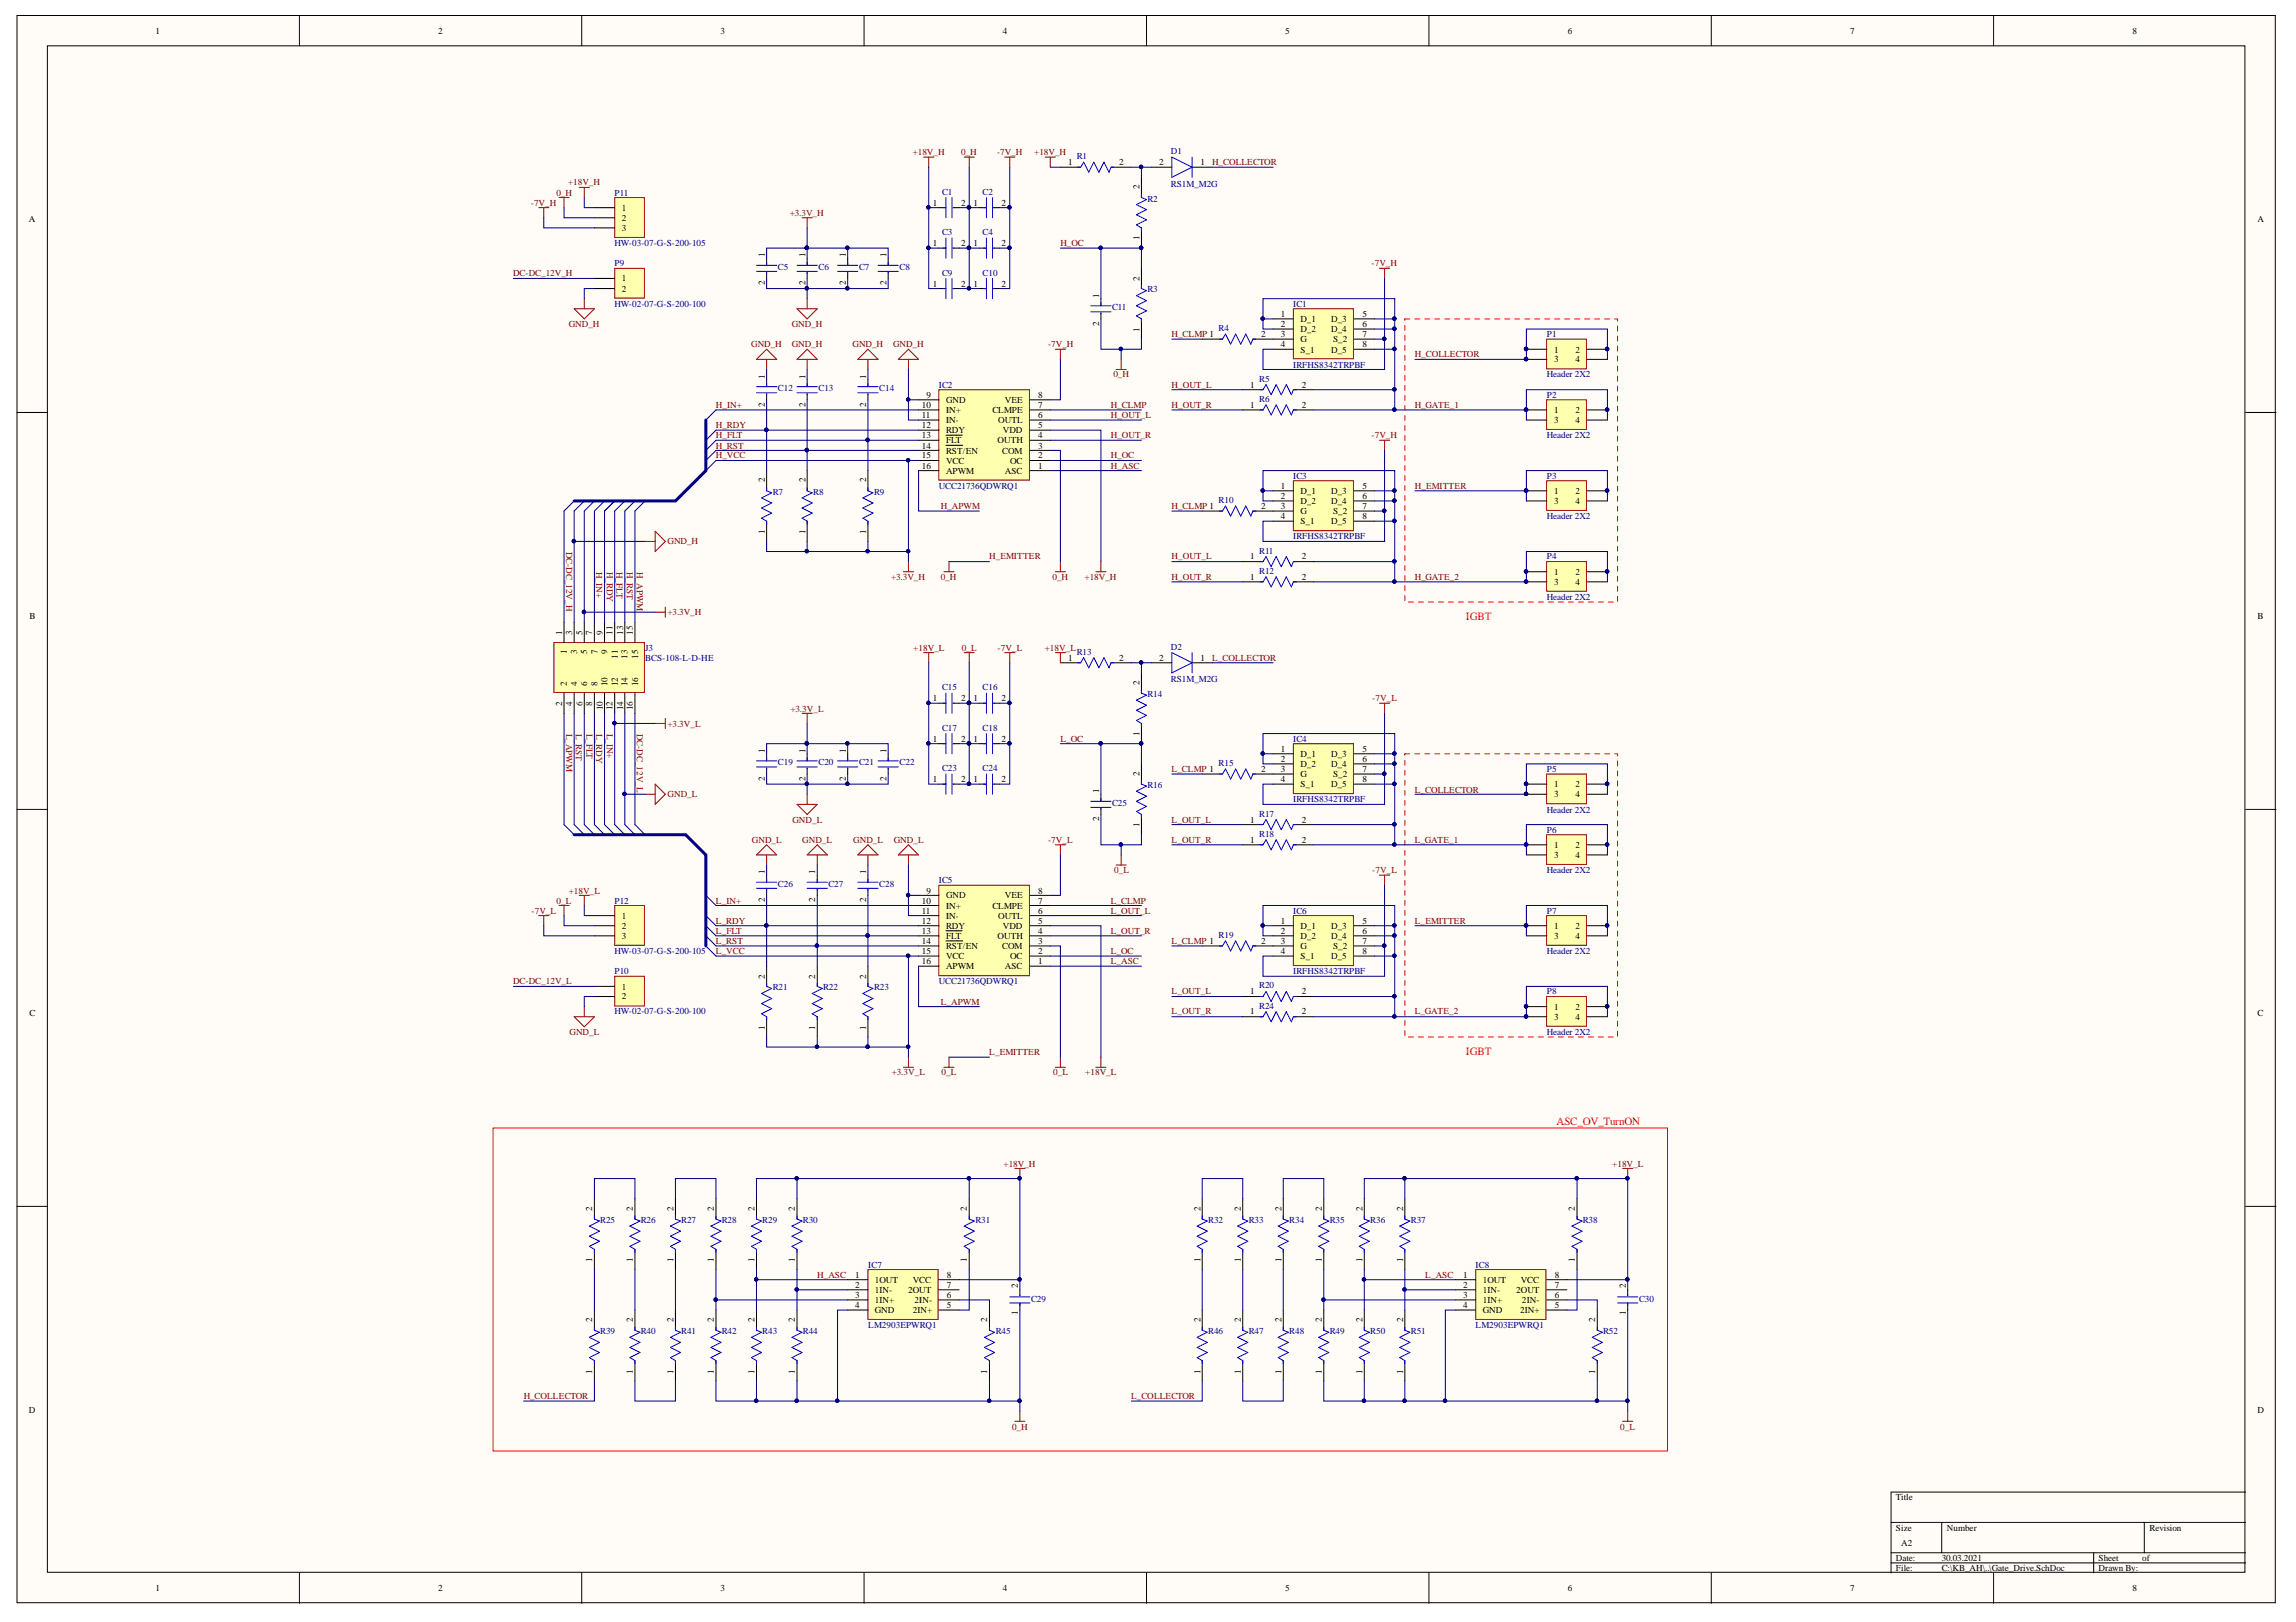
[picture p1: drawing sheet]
<svg xmlns="http://www.w3.org/2000/svg" width="297mm" height="210mm" viewBox="0 0 297 210" stroke-linecap="round" stroke-linejoin="round" font-family="sans-serif">
<defs><g id="words">
<g font-size="1.4" fill="#f00">
<text x="189.6" y="80.3">IGBT</text>
<text x="189.6" y="136.5">IGBT</text>
<text x="201.4" y="145.6">ASC_OV_TurnON</text>
</g>
<g font-size="1.2">
<text x="20.1" y="4.4">1</text>
<text x="56.7" y="4.4">2</text>
<text x="93.2" y="4.4">3</text>
<text x="129.7" y="4.4">4</text>
<text x="166.3" y="4.4">5</text>
<text x="202.8" y="4.4">6</text>
<text x="239.4" y="4.4">7</text>
<text x="275.9" y="4.4">8</text>
<text x="138.2" y="21.4">1</text>
<text x="144.8" y="21.4">2</text>
<text x="150" y="21.4">2</text>
<text x="155.3" y="21.4">1</text>
<text x="3.7" y="28.7">A</text>
<text x="80.4" y="27.3">1</text>
<text x="80.4" y="28.6">2</text>
<text x="80.4" y="29.9">3</text>
<text x="120.7" y="26.6">1</text>
<text x="124.3" y="26.6">2</text>
<text x="125.9" y="26.6">1</text>
<text x="129.6" y="26.6">2</text>
<text x="147.4" y="24.5" transform="rotate(-90 147.4 24.5)">2</text>
<text x="292.1" y="28.7">A</text>
<text x="99" y="33.3" transform="rotate(-90 99 33.3)">1</text>
<text x="104.2" y="33.3" transform="rotate(-90 104.2 33.3)">1</text>
<text x="109.4" y="33.3" transform="rotate(-90 109.4 33.3)">1</text>
<text x="114.7" y="33.3" transform="rotate(-90 114.7 33.3)">1</text>
<text x="120.7" y="31.9">1</text>
<text x="124.3" y="31.9">2</text>
<text x="125.9" y="31.9">1</text>
<text x="129.6" y="31.9">2</text>
<text x="147.4" y="31.1" transform="rotate(-90 147.4 31.1)">1</text>
<text x="80.4" y="36.4">1</text>
<text x="80.4" y="37.8">2</text>
<text x="99" y="36.9" transform="rotate(-90 99 36.9)">2</text>
<text x="104.2" y="36.9" transform="rotate(-90 104.2 36.9)">2</text>
<text x="109.4" y="36.9" transform="rotate(-90 109.4 36.9)">2</text>
<text x="114.7" y="36.9" transform="rotate(-90 114.7 36.9)">2</text>
<text x="120.7" y="37.1">1</text>
<text x="124.3" y="37.1">2</text>
<text x="125.9" y="37.1">1</text>
<text x="129.6" y="37.1">2</text>
<text x="142.2" y="38.5" transform="rotate(-90 142.2 38.5)">1</text>
<text x="147.4" y="36.3" transform="rotate(-90 147.4 36.3)">2</text>
<text x="165.7" y="41">1</text>
<text x="168.2" y="41.7">D_1</text>
<text x="172.2" y="41.7">D_3</text>
<text x="176.3" y="41">5</text>
<text x="142.2" y="42.2" transform="rotate(-90 142.2 42.2)">2</text>
<text x="147.4" y="42.9" transform="rotate(-90 147.4 42.9)">1</text>
<text x="163.2" y="43.6">2</text>
<text x="165.7" y="42.3">2</text>
<text x="165.7" y="43.6">3</text>
<text x="165.7" y="44.9">4</text>
<text x="168.2" y="43">D_2</text>
<text x="168.2" y="44.3">G</text>
<text x="168.2" y="45.6">S_1</text>
<text x="172.2" y="43">D_4</text>
<text x="172.2" y="45.6">D_5</text>
<text x="172.5" y="44.3">S_2</text>
<text x="176.3" y="42.3">6</text>
<text x="176.3" y="43.6">7</text>
<text x="176.3" y="44.9">8</text>
<text x="201" y="45.6">1</text>
<text x="201" y="46.9">3</text>
<text x="203.8" y="45.6">2</text>
<text x="203.8" y="46.9">4</text>
<text x="99" y="52.6" transform="rotate(-90 99 52.6)">2</text>
<text x="99" y="49" transform="rotate(-90 99 49)">1</text>
<text x="104.2" y="52.6" transform="rotate(-90 104.2 52.6)">2</text>
<text x="104.2" y="49" transform="rotate(-90 104.2 49)">1</text>
<text x="112.1" y="52.6" transform="rotate(-90 112.1 52.6)">2</text>
<text x="112.1" y="49" transform="rotate(-90 112.1 49)">1</text>
<text x="119.3" y="52.8">10</text>
<text x="119.9" y="51.5">9</text>
<text x="122.4" y="53.5">IN+</text>
<text x="122.4" y="52.1">GND</text>
<text x="128.4" y="53.5">CLMPE</text>
<text x="130" y="52.1">VEE</text>
<text x="134.3" y="52.8">7</text>
<text x="134.3" y="51.5">8</text>
<text x="161.7" y="52.8">1</text>
<text x="161.7" y="50.2">1</text>
<text x="168.4" y="52.8">2</text>
<text x="168.4" y="50.2">2</text>
<text x="201" y="53.5">1</text>
<text x="203.8" y="53.5">2</text>
<text x="119.3" y="59.3">15</text>
<text x="119.3" y="58">14</text>
<text x="119.3" y="56.7">13</text>
<text x="119.3" y="55.4">12</text>
<text x="119.3" y="54.1">11</text>
<text x="122.4" y="60">VCC</text>
<text x="122.4" y="58.7">RST/EN</text>
<text x="122.4" y="57.4">FLT</text>
<text x="122.4" y="56.1">RDY</text>
<text x="122.4" y="54.7">IN-</text>
<text x="129.1" y="57.4">OUTH</text>
<text x="129.2" y="54.7">OUTL</text>
<text x="129.7" y="58.7">COM</text>
<text x="129.7" y="56.1">VDD</text>
<text x="130.7" y="60">OC</text>
<text x="134.3" y="59.3">2</text>
<text x="134.3" y="58">3</text>
<text x="134.3" y="56.7">4</text>
<text x="134.3" y="55.4">5</text>
<text x="134.3" y="54.1">6</text>
<text x="201" y="54.7">3</text>
<text x="203.8" y="54.7">4</text>
<text x="99" y="62.4" transform="rotate(-90 99 62.4)">2</text>
<text x="104.2" y="62.4" transform="rotate(-90 104.2 62.4)">2</text>
<text x="112.1" y="62.4" transform="rotate(-90 112.1 62.4)">2</text>
<text x="119.3" y="60.7">16</text>
<text x="122.4" y="61.3">APWM</text>
<text x="130" y="61.3">ASC</text>
<text x="134.3" y="60.7">1</text>
<text x="163.2" y="65.9">2</text>
<text x="165.7" y="63.3">1</text>
<text x="165.7" y="64.5">2</text>
<text x="165.7" y="65.9">3</text>
<text x="168.2" y="64">D_1</text>
<text x="168.2" y="65.2">D_2</text>
<text x="172.2" y="64">D_3</text>
<text x="172.2" y="65.2">D_4</text>
<text x="176.3" y="63.3">5</text>
<text x="176.3" y="64.5">6</text>
<text x="176.3" y="65.9">7</text>
<text x="201" y="64">1</text>
<text x="201" y="65.2">3</text>
<text x="203.8" y="64">2</text>
<text x="203.8" y="65.2">4</text>
<text x="99" y="69.1" transform="rotate(-90 99 69.1)">1</text>
<text x="104.2" y="69.1" transform="rotate(-90 104.2 69.1)">1</text>
<text x="112.1" y="69.1" transform="rotate(-90 112.1 69.1)">1</text>
<text x="165.7" y="67.2">4</text>
<text x="168.2" y="66.6">G</text>
<text x="168.2" y="67.8">S_1</text>
<text x="172.2" y="67.8">D_5</text>
<text x="172.5" y="66.6">S_2</text>
<text x="176.3" y="67.2">8</text>
<text x="161.7" y="75">1</text>
<text x="161.7" y="72.4">1</text>
<text x="168.4" y="75">2</text>
<text x="168.4" y="72.4">2</text>
<text x="201" y="74.4">1</text>
<text x="201" y="75.7">3</text>
<text x="203.8" y="74.4">2</text>
<text x="203.8" y="75.7">4</text>
<text x="3.8" y="80.1">B</text>
<text x="72.7" y="82.1" transform="rotate(-90 72.7 82.1)">1</text>
<text x="74" y="82.1" transform="rotate(-90 74 82.1)">3</text>
<text x="75.4" y="82.1" transform="rotate(-90 75.4 82.1)">5</text>
<text x="76.6" y="82.1" transform="rotate(-90 76.6 82.1)">7</text>
<text x="78" y="82.1" transform="rotate(-90 78 82.1)">9</text>
<text x="79.3" y="82.1" transform="rotate(-90 79.3 82.1)">11</text>
<text x="80.6" y="82.1" transform="rotate(-90 80.6 82.1)">13</text>
<text x="81.9" y="82.1" transform="rotate(-90 81.9 82.1)">15</text>
<text x="292.1" y="80.1">B</text>
<text x="73.3" y="88.8" transform="rotate(-90 73.3 88.8)">2</text>
<text x="73.3" y="84.7" transform="rotate(-90 73.3 84.7)">1</text>
<text x="74.7" y="88.8" transform="rotate(-90 74.7 88.8)">4</text>
<text x="74.7" y="84.7" transform="rotate(-90 74.7 84.7)">3</text>
<text x="76" y="88.8" transform="rotate(-90 76 88.8)">6</text>
<text x="76" y="84.7" transform="rotate(-90 76 84.7)">5</text>
<text x="77.3" y="88.8" transform="rotate(-90 77.3 88.8)">8</text>
<text x="77.3" y="84.7" transform="rotate(-90 77.3 84.7)">7</text>
<text x="78.6" y="88.8" transform="rotate(-90 78.6 88.8)">10</text>
<text x="78.6" y="84.7" transform="rotate(-90 78.6 84.7)">9</text>
<text x="79.9" y="88.8" transform="rotate(-90 79.9 88.8)">12</text>
<text x="79.9" y="85.2" transform="rotate(-90 79.9 85.2)">11</text>
<text x="81.2" y="88.8" transform="rotate(-90 81.2 88.8)">14</text>
<text x="81.2" y="85.2" transform="rotate(-90 81.2 85.2)">13</text>
<text x="82.6" y="88.8" transform="rotate(-90 82.6 88.8)">16</text>
<text x="82.6" y="85.2" transform="rotate(-90 82.6 85.2)">15</text>
<text x="138.2" y="85.5">1</text>
<text x="144.8" y="85.5">2</text>
<text x="147.4" y="88.6" transform="rotate(-90 147.4 88.6)">2</text>
<text x="150" y="85.5">2</text>
<text x="155.3" y="85.5">1</text>
<text x="72.7" y="91.3" transform="rotate(-90 72.7 91.3)">2</text>
<text x="74" y="91.3" transform="rotate(-90 74 91.3)">4</text>
<text x="75.4" y="91.3" transform="rotate(-90 75.4 91.3)">6</text>
<text x="76.6" y="91.3" transform="rotate(-90 76.6 91.3)">8</text>
<text x="78" y="91.9" transform="rotate(-90 78 91.9)">10</text>
<text x="79.3" y="91.9" transform="rotate(-90 79.3 91.9)">12</text>
<text x="80.6" y="91.9" transform="rotate(-90 80.6 91.9)">14</text>
<text x="81.9" y="91.9" transform="rotate(-90 81.9 91.9)">16</text>
<text x="120.7" y="90.7">1</text>
<text x="120.7" y="96">1</text>
<text x="124.3" y="90.7">2</text>
<text x="124.3" y="96">2</text>
<text x="125.9" y="90.7">1</text>
<text x="125.9" y="96">1</text>
<text x="129.6" y="90.7">2</text>
<text x="129.6" y="96">2</text>
<text x="147.4" y="95.3" transform="rotate(-90 147.4 95.3)">1</text>
<text x="99" y="101" transform="rotate(-90 99 101)">2</text>
<text x="99" y="97.4" transform="rotate(-90 99 97.4)">1</text>
<text x="104.2" y="101" transform="rotate(-90 104.2 101)">2</text>
<text x="104.2" y="97.4" transform="rotate(-90 104.2 97.4)">1</text>
<text x="109.4" y="101" transform="rotate(-90 109.4 101)">2</text>
<text x="109.4" y="97.4" transform="rotate(-90 109.4 97.4)">1</text>
<text x="114.7" y="101" transform="rotate(-90 114.7 101)">2</text>
<text x="114.7" y="97.4" transform="rotate(-90 114.7 97.4)">1</text>
<text x="120.7" y="101.2">1</text>
<text x="124.3" y="101.2">2</text>
<text x="125.9" y="101.2">1</text>
<text x="129.6" y="101.2">2</text>
<text x="147.4" y="100.4" transform="rotate(-90 147.4 100.4)">2</text>
<text x="163.2" y="99.9">2</text>
<text x="165.7" y="97.3">1</text>
<text x="165.7" y="98.6">2</text>
<text x="165.7" y="99.9">3</text>
<text x="165.7" y="101.2">4</text>
<text x="168.2" y="97.9">D_1</text>
<text x="168.2" y="99.3">D_2</text>
<text x="168.2" y="100.5">G</text>
<text x="168.2" y="101.9">S_1</text>
<text x="172.2" y="97.9">D_3</text>
<text x="172.2" y="99.3">D_4</text>
<text x="172.2" y="101.9">D_5</text>
<text x="172.5" y="100.5">S_2</text>
<text x="176.3" y="97.3">5</text>
<text x="176.3" y="98.6">6</text>
<text x="176.3" y="99.9">7</text>
<text x="176.3" y="101.2">8</text>
<text x="201" y="101.9">1</text>
<text x="203.8" y="101.9">2</text>
<text x="142.2" y="106.3" transform="rotate(-90 142.2 106.3)">2</text>
<text x="142.2" y="102.6" transform="rotate(-90 142.2 102.6)">1</text>
<text x="147.4" y="107" transform="rotate(-90 147.4 107)">1</text>
<text x="161.7" y="106.4">1</text>
<text x="168.4" y="106.4">2</text>
<text x="201" y="103.2">3</text>
<text x="203.8" y="103.2">4</text>
<text x="99" y="113.1" transform="rotate(-90 99 113.1)">1</text>
<text x="105.5" y="113.1" transform="rotate(-90 105.5 113.1)">1</text>
<text x="112.1" y="113.1" transform="rotate(-90 112.1 113.1)">1</text>
<text x="161.7" y="109.1">1</text>
<text x="168.4" y="109.1">2</text>
<text x="201" y="109.7">1</text>
<text x="201" y="111">3</text>
<text x="203.8" y="109.7">2</text>
<text x="203.8" y="111">4</text>
<text x="80.4" y="118.9">1</text>
<text x="99" y="116.8" transform="rotate(-90 99 116.8)">2</text>
<text x="105.5" y="116.8" transform="rotate(-90 105.5 116.8)">2</text>
<text x="112.1" y="116.8" transform="rotate(-90 112.1 116.8)">2</text>
<text x="119.3" y="119.5">12</text>
<text x="119.3" y="118.3">11</text>
<text x="119.3" y="116.9">10</text>
<text x="119.9" y="115.7">9</text>
<text x="122.4" y="118.9">IN-</text>
<text x="122.4" y="117.6">IN+</text>
<text x="122.4" y="116.2">GND</text>
<text x="128.4" y="117.6">CLMPE</text>
<text x="129.2" y="118.9">OUTL</text>
<text x="130" y="116.2">VEE</text>
<text x="134.3" y="119.5">5</text>
<text x="134.3" y="118.3">6</text>
<text x="134.3" y="116.9">7</text>
<text x="134.3" y="115.7">8</text>
<text x="165.7" y="119.5">1</text>
<text x="176.3" y="119.5">5</text>
<text x="80.4" y="120.2">2</text>
<text x="80.4" y="121.5">3</text>
<text x="119.3" y="124.8">16</text>
<text x="119.3" y="123.4">15</text>
<text x="119.3" y="122.2">14</text>
<text x="119.3" y="120.8">13</text>
<text x="122.4" y="125.5">APWM</text>
<text x="122.4" y="124.1">VCC</text>
<text x="122.4" y="122.8">RST/EN</text>
<text x="122.4" y="121.5">FLT</text>
<text x="122.4" y="120.2">RDY</text>
<text x="129.1" y="121.5">OUTH</text>
<text x="129.7" y="122.8">COM</text>
<text x="129.7" y="120.2">VDD</text>
<text x="130" y="125.5">ASC</text>
<text x="130.7" y="124.1">OC</text>
<text x="134.3" y="124.8">1</text>
<text x="134.3" y="123.4">2</text>
<text x="134.3" y="122.2">3</text>
<text x="134.3" y="120.8">4</text>
<text x="163.2" y="122.2">2</text>
<text x="165.7" y="120.8">2</text>
<text x="165.7" y="122.2">3</text>
<text x="165.7" y="123.4">4</text>
<text x="168.2" y="120.2">D_1</text>
<text x="168.2" y="121.5">D_2</text>
<text x="168.2" y="122.8">G</text>
<text x="168.2" y="124.1">S_1</text>
<text x="172.2" y="120.2">D_3</text>
<text x="172.2" y="121.5">D_4</text>
<text x="172.2" y="124.1">D_5</text>
<text x="172.5" y="122.8">S_2</text>
<text x="176.3" y="120.8">6</text>
<text x="176.3" y="122.2">7</text>
<text x="176.3" y="123.4">8</text>
<text x="201" y="120.2">1</text>
<text x="201" y="121.5">3</text>
<text x="203.8" y="120.2">2</text>
<text x="203.8" y="121.5">4</text>
<text x="3.8" y="131.5">C</text>
<text x="80.4" y="128.1">1</text>
<text x="80.4" y="129.3">2</text>
<text x="99" y="126.6" transform="rotate(-90 99 126.6)">2</text>
<text x="105.5" y="126.6" transform="rotate(-90 105.5 126.6)">2</text>
<text x="112.1" y="126.6" transform="rotate(-90 112.1 126.6)">2</text>
<text x="161.7" y="131.3">1</text>
<text x="161.7" y="128.7">1</text>
<text x="168.4" y="131.3">2</text>
<text x="168.4" y="128.7">2</text>
<text x="201" y="130.7">1</text>
<text x="201" y="132">3</text>
<text x="203.8" y="130.7">2</text>
<text x="203.8" y="132">4</text>
<text x="292.1" y="131.5">C</text>
<text x="99" y="133.2" transform="rotate(-90 99 133.2)">1</text>
<text x="105.5" y="133.2" transform="rotate(-90 105.5 133.2)">1</text>
<text x="112.1" y="133.2" transform="rotate(-90 112.1 133.2)">1</text>
<text x="76.6" y="156.7" transform="rotate(-90 76.6 156.7)">2</text>
<text x="81.9" y="156.7" transform="rotate(-90 81.9 156.7)">2</text>
<text x="87.1" y="156.7" transform="rotate(-90 87.1 156.7)">2</text>
<text x="92.4" y="156.7" transform="rotate(-90 92.4 156.7)">2</text>
<text x="97.6" y="156.7" transform="rotate(-90 97.6 156.7)">2</text>
<text x="102.9" y="156.7" transform="rotate(-90 102.9 156.7)">2</text>
<text x="125.1" y="156.7" transform="rotate(-90 125.1 156.7)">2</text>
<text x="155.3" y="156.7" transform="rotate(-90 155.3 156.7)">2</text>
<text x="160.5" y="156.7" transform="rotate(-90 160.5 156.7)">2</text>
<text x="165.8" y="156.7" transform="rotate(-90 165.8 156.7)">2</text>
<text x="171" y="156.7" transform="rotate(-90 171 156.7)">2</text>
<text x="176.3" y="156.7" transform="rotate(-90 176.3 156.7)">2</text>
<text x="181.5" y="156.7" transform="rotate(-90 181.5 156.7)">2</text>
<text x="203.8" y="156.7" transform="rotate(-90 203.8 156.7)">2</text>
<text x="76.6" y="163.3" transform="rotate(-90 76.6 163.3)">1</text>
<text x="81.9" y="163.3" transform="rotate(-90 81.9 163.3)">1</text>
<text x="87.1" y="163.3" transform="rotate(-90 87.1 163.3)">1</text>
<text x="92.4" y="163.3" transform="rotate(-90 92.4 163.3)">1</text>
<text x="97.6" y="163.3" transform="rotate(-90 97.6 163.3)">1</text>
<text x="102.9" y="163.3" transform="rotate(-90 102.9 163.3)">1</text>
<text x="110.6" y="165.3">1</text>
<text x="110.6" y="166.7">2</text>
<text x="110.6" y="168">3</text>
<text x="113.2" y="166">1OUT</text>
<text x="113.2" y="167.3">1IN-</text>
<text x="117.5" y="167.3">2OUT</text>
<text x="118.1" y="166">VCC</text>
<text x="122.5" y="165.3">8</text>
<text x="122.5" y="166.7">7</text>
<text x="122.5" y="168">6</text>
<text x="125.1" y="163.3" transform="rotate(-90 125.1 163.3)">1</text>
<text x="131.7" y="166.7" transform="rotate(-90 131.7 166.7)">2</text>
<text x="155.3" y="163.3" transform="rotate(-90 155.3 163.3)">1</text>
<text x="160.5" y="163.3" transform="rotate(-90 160.5 163.3)">1</text>
<text x="165.8" y="163.3" transform="rotate(-90 165.8 163.3)">1</text>
<text x="171" y="163.3" transform="rotate(-90 171 163.3)">1</text>
<text x="176.3" y="163.3" transform="rotate(-90 176.3 163.3)">1</text>
<text x="181.5" y="163.3" transform="rotate(-90 181.5 163.3)">1</text>
<text x="189.3" y="165.3">1</text>
<text x="189.3" y="166.7">2</text>
<text x="189.3" y="168">3</text>
<text x="191.8" y="166">1OUT</text>
<text x="191.8" y="167.3">1IN-</text>
<text x="196.1" y="167.3">2OUT</text>
<text x="196.7" y="166">VCC</text>
<text x="201.1" y="165.3">8</text>
<text x="201.1" y="166.7">7</text>
<text x="201.1" y="168">6</text>
<text x="203.8" y="163.3" transform="rotate(-90 203.8 163.3)">1</text>
<text x="210.4" y="166.7" transform="rotate(-90 210.4 166.7)">2</text>
<text x="76.6" y="171.1" transform="rotate(-90 76.6 171.1)">2</text>
<text x="81.9" y="171.1" transform="rotate(-90 81.9 171.1)">2</text>
<text x="87.1" y="171.1" transform="rotate(-90 87.1 171.1)">2</text>
<text x="92.4" y="171.1" transform="rotate(-90 92.4 171.1)">2</text>
<text x="97.6" y="171.1" transform="rotate(-90 97.6 171.1)">2</text>
<text x="102.9" y="171.1" transform="rotate(-90 102.9 171.1)">2</text>
<text x="110.6" y="169.3">4</text>
<text x="113.2" y="168.6">1IN+</text>
<text x="113.2" y="169.9">GND</text>
<text x="118.1" y="169.9">2IN+</text>
<text x="118.3" y="168.6">2IN-</text>
<text x="122.5" y="169.3">5</text>
<text x="127.7" y="171.1" transform="rotate(-90 127.7 171.1)">2</text>
<text x="131.7" y="170.2" transform="rotate(-90 131.7 170.2)">1</text>
<text x="155.3" y="171.1" transform="rotate(-90 155.3 171.1)">2</text>
<text x="160.5" y="171.1" transform="rotate(-90 160.5 171.1)">2</text>
<text x="165.8" y="171.1" transform="rotate(-90 165.8 171.1)">2</text>
<text x="171" y="171.1" transform="rotate(-90 171 171.1)">2</text>
<text x="176.3" y="171.1" transform="rotate(-90 176.3 171.1)">2</text>
<text x="181.5" y="171.1" transform="rotate(-90 181.5 171.1)">2</text>
<text x="189.3" y="169.3">4</text>
<text x="191.8" y="168.6">1IN+</text>
<text x="191.8" y="169.9">GND</text>
<text x="196.7" y="169.9">2IN+</text>
<text x="196.9" y="168.6">2IN-</text>
<text x="201.1" y="169.3">5</text>
<text x="206.4" y="171.1" transform="rotate(-90 206.4 171.1)">2</text>
<text x="210.4" y="170.2" transform="rotate(-90 210.4 170.2)">1</text>
<text x="76.6" y="177.7" transform="rotate(-90 76.6 177.7)">1</text>
<text x="81.9" y="177.7" transform="rotate(-90 81.9 177.7)">1</text>
<text x="87.1" y="177.7" transform="rotate(-90 87.1 177.7)">1</text>
<text x="92.4" y="177.7" transform="rotate(-90 92.4 177.7)">1</text>
<text x="97.6" y="177.7" transform="rotate(-90 97.6 177.7)">1</text>
<text x="102.9" y="177.7" transform="rotate(-90 102.9 177.7)">1</text>
<text x="127.7" y="177.7" transform="rotate(-90 127.7 177.7)">1</text>
<text x="155.3" y="177.7" transform="rotate(-90 155.3 177.7)">1</text>
<text x="160.5" y="177.7" transform="rotate(-90 160.5 177.7)">1</text>
<text x="165.8" y="177.7" transform="rotate(-90 165.8 177.7)">1</text>
<text x="171" y="177.7" transform="rotate(-90 171 177.7)">1</text>
<text x="176.3" y="177.7" transform="rotate(-90 176.3 177.7)">1</text>
<text x="181.5" y="177.7" transform="rotate(-90 181.5 177.7)">1</text>
<text x="206.4" y="177.7" transform="rotate(-90 206.4 177.7)">1</text>
<text x="3.7" y="182.8">D</text>
<text x="292.1" y="182.8">D</text>
<text x="245.3" y="194.1">Title</text>
<text x="245.3" y="198.1">Size</text>
<text x="245.3" y="202">Date:</text>
<text x="245.3" y="203.3">File:</text>
<text x="246" y="200.1">A2</text>
<text x="251.2" y="202">30.03.2021</text>
<text x="251.2" y="203.3">C:\KB_AH\..\Gate_Drive.SchDoc</text>
<text x="251.9" y="198.1">Number</text>
<text x="271.5" y="202">Sheet</text>
<text x="271.5" y="203.3">Drawn By:</text>
<text x="277.2" y="202">of</text>
<text x="278.1" y="198.1">Revision</text>
<text x="20.1" y="205.9">1</text>
<text x="56.7" y="205.9">2</text>
<text x="93.2" y="205.9">3</text>
<text x="129.7" y="205.9">4</text>
<text x="166.3" y="205.9">5</text>
<text x="202.8" y="205.9">6</text>
<text x="239.4" y="205.9">7</text>
<text x="275.9" y="205.9">8</text>
</g>
<g font-size="1.2" fill="#800000">
<text x="73.5" y="24">+18V_H</text>
<text x="118.1" y="20.1">+18V_H</text>
<text x="124.3" y="20.1">0_H</text>
<text x="129" y="20.1">-7V_H</text>
<text x="133.8" y="20.1">+18V_H</text>
<text x="156.8" y="21.4">H_COLLECTOR</text>
<text x="68.7" y="26.6">-7V_H</text>
<text x="72" y="25.3">0_H</text>
<text x="102.2" y="28">+3.3V_H</text>
<text x="66.4" y="35.7">DC-DC_12V_H</text>
<text x="137.2" y="31.9">H_OC</text>
<text x="177.5" y="34.5">-7V_H</text>
<text x="73.6" y="42.3">GND_H</text>
<text x="97.2" y="44.9">GND_H</text>
<text x="102.4" y="42.3">GND_H</text>
<text x="102.4" y="44.9">GND_H</text>
<text x="110.3" y="44.9">GND_H</text>
<text x="115.5" y="44.9">GND_H</text>
<text x="135.6" y="44.9">-7V_H</text>
<text x="151.6" y="43.6">H_CLMP 1</text>
<text x="183" y="46.2">H_COLLECTOR</text>
<text x="92.6" y="52.8">H_IN+</text>
<text x="143.7" y="52.8">H_CLMP</text>
<text x="144" y="48.8">0_H</text>
<text x="151.6" y="50.2">H_OUT_L</text>
<text x="151.6" y="52.8">H_OUT_R</text>
<text x="183" y="52.8">H_GATE_1</text>
<text x="92.6" y="55.4">H_RDY</text>
<text x="92.6" y="56.7">H_FLT</text>
<text x="92.6" y="58">H_RST</text>
<text x="92.6" y="59.3">H_VCC</text>
<text x="143.7" y="54.1">H_OUT_L</text>
<text x="143.7" y="56.7">H_OUT_R</text>
<text x="143.7" y="59.3">H_OC</text>
<text x="177.5" y="56.7">-7V_H</text>
<text x="121.7" y="65.9">H_APWM</text>
<text x="143.7" y="60.7">H_ASC</text>
<text x="151.6" y="65.9">H_CLMP 1</text>
<text x="183" y="63.3">H_EMITTER</text>
<text x="73.2" y="71.4" transform="rotate(90 73.2 71.4)">DC-DC_12V_H</text>
<text x="86.4" y="70.5">GND_H</text>
<text x="77.1" y="74" transform="rotate(90 77.1 74)">H_IN+</text>
<text x="78.5" y="74" transform="rotate(90 78.5 74)">H_RDY</text>
<text x="79.8" y="74" transform="rotate(90 79.8 74)">H_FLT</text>
<text x="81.1" y="74" transform="rotate(90 81.1 74)">H_RST</text>
<text x="82.4" y="74" transform="rotate(90 82.4 74)">H_APWM</text>
<text x="115.3" y="75">+3.3V_H</text>
<text x="121.7" y="75">0_H</text>
<text x="128" y="72.4">H_EMITTER</text>
<text x="136.2" y="75">0_H</text>
<text x="140.3" y="75">+18V_H</text>
<text x="151.6" y="72.4">H_OUT_L</text>
<text x="151.6" y="75">H_OUT_R</text>
<text x="183" y="75">H_GATE_2</text>
<text x="86.4" y="79.6">+3.3V_H</text>
<text x="118.2" y="84.2">+18V_L</text>
<text x="124.4" y="84.2">0_L</text>
<text x="129.1" y="84.2">-7V_L</text>
<text x="135.2" y="84.2">+18V_L</text>
<text x="156.8" y="85.5">L_COLLECTOR</text>
<text x="73.2" y="95" transform="rotate(90 73.2 95)">L_APWM</text>
<text x="74.5" y="95" transform="rotate(90 74.5 95)">L_RST</text>
<text x="75.9" y="95" transform="rotate(90 75.9 95)">L_FLT</text>
<text x="77.1" y="95" transform="rotate(90 77.1 95)">L_RDY</text>
<text x="78.5" y="95" transform="rotate(90 78.5 95)">L_IN+</text>
<text x="82.4" y="95" transform="rotate(90 82.4 95)">DC-DC_12V_L</text>
<text x="86.4" y="94">+3.3V_L</text>
<text x="102.3" y="92.1">+3.3V_L</text>
<text x="137.2" y="96">L_OC</text>
<text x="177.5" y="90.7">-7V_L</text>
<text x="151.6" y="99.9">L_CLMP 1</text>
<text x="86.4" y="103.2">GND_L</text>
<text x="102.5" y="106.4">GND_L</text>
<text x="151.6" y="106.4">L_OUT_L</text>
<text x="183" y="102.6">L_COLLECTOR</text>
<text x="97.3" y="109.1">GND_L</text>
<text x="103.8" y="109.1">GND_L</text>
<text x="110.4" y="109.1">GND_L</text>
<text x="115.6" y="109.1">GND_L</text>
<text x="135.6" y="109.1">-7V_L</text>
<text x="144.1" y="113">0_L</text>
<text x="151.6" y="109.1">L_OUT_R</text>
<text x="177.5" y="113">-7V_L</text>
<text x="183" y="109.1">L_GATE_1</text>
<text x="68.8" y="118.3">-7V_L</text>
<text x="72" y="116.9">0_L</text>
<text x="73.6" y="115.7">+18V_L</text>
<text x="92.6" y="119.5">L_RDY</text>
<text x="92.6" y="116.9">L_IN+</text>
<text x="143.7" y="118.3">L_OUT_L</text>
<text x="143.7" y="116.9">L_CLMP</text>
<text x="183" y="119.5">L_EMITTER</text>
<text x="92.6" y="120.8">L_FLT</text>
<text x="92.6" y="122.2">L_RST</text>
<text x="92.6" y="123.4">L_VCC</text>
<text x="143.7" y="120.8">L_OUT_R</text>
<text x="143.7" y="123.4">L_OC</text>
<text x="143.7" y="124.8">L_ASC</text>
<text x="151.6" y="122.2">L_CLMP 1</text>
<text x="66.4" y="127.4">DC-DC_12V_L</text>
<text x="121.7" y="130">L_APWM</text>
<text x="151.6" y="128.7">L_OUT_L</text>
<text x="151.6" y="131.3">L_OUT_R</text>
<text x="183" y="131.3">L_GATE_2</text>
<text x="73.7" y="133.9">GND_L</text>
<text x="128" y="136.5">L_EMITTER</text>
<text x="115.4" y="139.1">+3.3V_L</text>
<text x="121.8" y="139.1">0_L</text>
<text x="136.3" y="139.1">0_L</text>
<text x="140.4" y="139.1">+18V_L</text>
<text x="129.8" y="151">+18V_H</text>
<text x="208.6" y="151">+18V_L</text>
<text x="105.7" y="165.3">H_ASC</text>
<text x="184.4" y="165.3">L_ASC</text>
<text x="67.7" y="181">H_COLLECTOR</text>
<text x="130.9" y="185">0_H</text>
<text x="146.3" y="181">L_COLLECTOR</text>
<text x="209.6" y="185">0_L</text>
</g>
<g font-size="1.2" fill="#000080">
<text x="139.3" y="20.6">R1</text>
<text x="151.5" y="19.9">D1</text>
<text x="79.5" y="25.3">P11</text>
<text x="121.9" y="25.2">C1</text>
<text x="127.1" y="25.2">C2</text>
<text x="148.4" y="26.1">R2</text>
<text x="151.5" y="24.2">RS1M_M2G</text>
<text x="79.5" y="34.5">P9</text>
<text x="79.5" y="31.9">HW-03-07-G-S-200-105</text>
<text x="100.7" y="34.9">C5</text>
<text x="105.9" y="34.9">C6</text>
<text x="111.1" y="34.9">C7</text>
<text x="116.4" y="34.9">C8</text>
<text x="121.9" y="30.4">C3</text>
<text x="121.9" y="35.7">C9</text>
<text x="127.1" y="30.4">C4</text>
<text x="127.1" y="35.7">C10</text>
<text x="79.5" y="39.7">HW-02-07-G-S-200-100</text>
<text x="143.9" y="40.1">C11</text>
<text x="148.4" y="37.8">R3</text>
<text x="167.3" y="39.7">IC1</text>
<text x="157.7" y="42.8">R4</text>
<text x="167.3" y="47.6">IRFHS8342TRPBF</text>
<text x="200.1" y="43.6">P1</text>
<text x="100.7" y="50.6">C12</text>
<text x="105.9" y="50.6">C13</text>
<text x="113.8" y="50.6">C14</text>
<text x="121.5" y="50.2">IC2</text>
<text x="162.9" y="52">R6</text>
<text x="162.9" y="49.4">R5</text>
<text x="200.1" y="51.5">P2</text>
<text x="200.1" y="48.8">Header 2X2</text>
<text x="200.1" y="56.7">Header 2X2</text>
<text x="100" y="64">R7</text>
<text x="105.2" y="64">R8</text>
<text x="113.1" y="64">R9</text>
<text x="121.5" y="63.3">UCC21736QDWRQ1</text>
<text x="157.7" y="65.1">R10</text>
<text x="167.3" y="61.9">IC3</text>
<text x="200.1" y="61.9">P3</text>
<text x="162.9" y="71.6">R11</text>
<text x="167.3" y="69.8">IRFHS8342TRPBF</text>
<text x="200.1" y="67.2">Header 2X2</text>
<text x="162.9" y="74.3">R12</text>
<text x="200.1" y="72.4">P4</text>
<text x="200.1" y="77.6">Header 2X2</text>
<text x="83.5" y="84.2">J3</text>
<text x="83.5" y="85.5">BCS-108-L-D-HE</text>
<text x="121.9" y="89.3">C15</text>
<text x="127.1" y="89.3">C16</text>
<text x="139.3" y="84.7">R13</text>
<text x="151.5" y="84.1">D2</text>
<text x="151.5" y="88.3">RS1M_M2G</text>
<text x="121.9" y="94.5">C17</text>
<text x="127.1" y="94.5">C18</text>
<text x="148.4" y="90.2">R14</text>
<text x="167.3" y="96">IC4</text>
<text x="100.7" y="99">C19</text>
<text x="105.9" y="99">C20</text>
<text x="111.1" y="99">C21</text>
<text x="116.4" y="99">C22</text>
<text x="121.9" y="99.8">C23</text>
<text x="127.1" y="99.8">C24</text>
<text x="148.4" y="102">R16</text>
<text x="157.7" y="99.1">R15</text>
<text x="200.1" y="99.9">P5</text>
<text x="143.9" y="104.3">C25</text>
<text x="162.9" y="105.7">R17</text>
<text x="167.3" y="103.8">IRFHS8342TRPBF</text>
<text x="200.1" y="107.8">P6</text>
<text x="200.1" y="105.2">Header 2X2</text>
<text x="162.9" y="108.3">R18</text>
<text x="200.1" y="113">Header 2X2</text>
<text x="79.5" y="116.9">P12</text>
<text x="100.7" y="114.7">C26</text>
<text x="107.2" y="114.7">C27</text>
<text x="113.8" y="114.7">C28</text>
<text x="121.5" y="114.3">IC5</text>
<text x="167.3" y="118.3">IC6</text>
<text x="200.1" y="118.3">P7</text>
<text x="79.5" y="123.4">HW-03-07-G-S-200-105</text>
<text x="157.7" y="121.4">R19</text>
<text x="200.1" y="123.4">Header 2X2</text>
<text x="79.5" y="126">P10</text>
<text x="79.5" y="131.3">HW-02-07-G-S-200-100</text>
<text x="100" y="128.2">R21</text>
<text x="106.5" y="128.2">R22</text>
<text x="113.1" y="128.2">R23</text>
<text x="121.5" y="127.4">UCC21736QDWRQ1</text>
<text x="162.9" y="130.5">R24</text>
<text x="162.9" y="127.9">R20</text>
<text x="167.3" y="126">IRFHS8342TRPBF</text>
<text x="200.1" y="128.7">P8</text>
<text x="200.1" y="133.9">Header 2X2</text>
<text x="77.6" y="158.3">R25</text>
<text x="82.9" y="158.3">R26</text>
<text x="88.1" y="158.3">R27</text>
<text x="93.4" y="158.3">R28</text>
<text x="98.6" y="158.3">R29</text>
<text x="103.9" y="158.3">R30</text>
<text x="126.2" y="158.3">R31</text>
<text x="156.3" y="158.3">R32</text>
<text x="161.5" y="158.3">R33</text>
<text x="166.8" y="158.3">R34</text>
<text x="172" y="158.3">R35</text>
<text x="177.3" y="158.3">R36</text>
<text x="182.5" y="158.3">R37</text>
<text x="204.8" y="158.3">R38</text>
<text x="112.3" y="164.1">IC7</text>
<text x="190.9" y="164.1">IC8</text>
<text x="77.6" y="172.7">R39</text>
<text x="82.9" y="172.7">R40</text>
<text x="88.1" y="172.7">R41</text>
<text x="93.4" y="172.7">R42</text>
<text x="98.6" y="172.7">R43</text>
<text x="103.9" y="172.7">R44</text>
<text x="112.3" y="171.9">LM2903EPWRQ1</text>
<text x="128.8" y="172.7">R45</text>
<text x="133.4" y="168.5">C29</text>
<text x="156.3" y="172.7">R46</text>
<text x="161.5" y="172.7">R47</text>
<text x="166.8" y="172.7">R48</text>
<text x="172" y="172.7">R49</text>
<text x="177.3" y="172.7">R50</text>
<text x="182.5" y="172.7">R51</text>
<text x="190.9" y="171.9">LM2903EPWRQ1</text>
<text x="207.4" y="172.7">R52</text>
<text x="212" y="168.5">C30</text>
</g>
</g></defs>
<g fill="#fffcf8" stroke="#000" stroke-width=".13">
<path d="M2.2 2h292.2v205.4h-292.2z"/>
<path d="M6.1 5.9h284.3v197.6h-284.3z"/>
</g>
<g fill="none" stroke="#000" stroke-width=".13">
<path d="M38.7 2v3.9M75.3 2v3.9M111.8 2v3.9M148.3 2v3.9M184.9 2v3.9M221.4 2v3.9M257.9 2v3.9M2.2 53.4h3.9M290.5 53.4h4M2.2 104.7h3.9M290.5 104.7h4M2.2 156.1h3.9"/>
<path d="M290.5 156.1h4M244.7 197h45.8M251.2 197v3.9M277.4 197v3.9M290.5 193.1h-45.8v10.5M38.7 203.6v3.9M75.3 203.6v3.9M111.8 203.6v3.9M148.3 203.6v3.9M184.9 203.6v3.9M221.4 203.6v3.9M244.7 200.9h45.8"/>
<path d="M244.7 202.3h45.8M257.9 203.6v3.9M270.9 200.9v2.7"/>
</g>
<path d="M121.5 50.4h11.7v11.7h-11.7z" fill="#ffffb0" stroke="#800000" stroke-width=".13"/>
<g fill="none" stroke="#000" stroke-width=".13">
<path d="M99.2 33.4v.9M99.2 35.2v.8M104.4 33.4v.9M104.4 35.2v.8M109.7 33.4v.9M109.7 35.2v.8M114.9 33.4v.9M114.9 35.2v.8M121.5 26.9h.9M121.5 32.1h.9M121.5 37.3h.9M123.3 26.9h.8"/>
<path d="M123.3 32.1h.8M123.3 37.3h.8M126.7 26.9h.9M126.7 32.1h.9M126.7 37.3h.9M128.5 26.9h.8M128.5 32.1h.8M128.5 37.3h.8M137.2 21.6h2.6M142.4 38.7v.9M143.7 21.6h2.7M147.7 22.9v2.7"/>
<path d="M147.7 29.5v2.6M147.7 34.7v2.6M104.4 49.1v.9M104.4 51v.7M118.8 59.6h2.7M118.8 58.3h2.7M118.8 57h2.7M118.8 55.7h2.7M118.8 54.4h2.7M118.8 53h2.7M118.8 51.7h2.7M122.4 57.6h2.2"/>
<path d="M122.4 56.3h2.1M133.3 59.6h2.6M133.3 58.3h2.6M133.3 57h2.6M133.3 55.7h2.6M133.3 54.4h2.6M133.3 53h2.6M133.3 51.7h2.6M142.4 40.5v.8M147.7 41.3v2.6M118.8 60.9h2.7M133.3 60.9h2.6"/>
<path d="M160.8 75.3h2.6M160.8 72.7h2.6M167.3 75.3h2.7M167.3 72.7h2.7"/>
</g>
<g fill="none" stroke="#800000" stroke-width=".13">
<path d="M103.1 40h2.6l-1.3 1.3zM103.8 28.2h1.3M104.4 28.2v1.3M104.4 38.7v1.3M119.5 20.3h1.3M120.1 20.3v1.3M124.7 20.3h1.3M125.4 20.3v1.3M130 20.3h1.3M130.6 20.3v1.3M116.2 46.5l1.3-1.3 1.3 1.3zM117.5 46.5v1.3"/>
<path d="M136.5 45.2h1.3M137.2 45.2v1.3M136.5 74h1.3M137.2 72.7v1.3M141.8 74h1.3M142.4 72.7v1.3"/>
</g>
<g fill="none" stroke="#00f" stroke-width=".13">
<path d="M97.9 34.3h2.6M97.9 35.1h2.6M99.2 33.9v.4M99.2 35.2v.2M103.1 34.3h2.6M103.1 35.1h2.6M104.4 33.9v.4M104.4 35.2v.2M108.4 34.3h2.6M108.4 35.1h2.6M109.7 33.9v.4M109.7 35.2v.2"/>
<path d="M113.6 34.3h2.6M113.6 35.1h2.6M114.9 33.9v.4M114.9 35.2v.2M122 26.9h.4M122 32.1h.4M122 37.3h.4M122.4 25.6v2.6M122.4 30.8v2.6M122.4 36v2.7M123.2 25.6v2.6M123.2 30.8v2.6"/>
<path d="M123.2 36v2.7M123.3 26.9h.1M123.3 32.1h.1M123.3 37.3h.1M127.2 26.9h.4M127.2 32.1h.4M127.2 37.3h.4M127.6 25.6v2.6M127.6 30.8v2.6M127.6 36v2.7M128.4 25.6v2.6M128.4 30.8v2.6"/>
<path d="M128.4 36v2.7M128.5 26.9h.2M128.5 32.1h.2M128.5 37.3h.2M139.4 21.6h.4l.4-.6 .7 1.3 .6-1.3 .7 1.3 .6-1.3 .7 1.3 .2-.7h.4M141.1 39.6h2.6M142.4 39.2v.4M147.7 25.2v.4l.6 .2-1.3 .7 1.3 .6-1.3 .7 1.3 .6-1.3 .7 .7 .4v.4M147.7 37v.3l.6 .3-1.3 .7 1.3 .6-1.3 .7 1.3 .6-1.3 .7 .7 .4v.4M103.1 50h2.6M103.1 50.8h2.6M104.4 49.6v.4"/>
<path d="M104.4 51v.1M141.1 40.4h2.6M142.4 40.5v.1M163 75.3h.4l.4-.7 .6 1.4 .7-1.4 .7 1.4 .6-1.4 .7 1.4 .2-.7h.4M163 72.7h.4l.4-.7 .6 1.3 .7-1.3 .7 1.3 .6-1.3 .7 1.3 .2-.6h.4"/>
</g>
<circle cx="147.6" cy="32.1" r=".22" fill="#000080" stroke="#000080" stroke-width=".13"/>
<path d="M167.3 62.2h7.8v6.5h-7.8z" fill="#ffffb0" stroke="#800000" stroke-width=".13"/>
<g fill="none" stroke="#000" stroke-width=".13">
<path d="M160.8 53h2.6M160.8 50.4h2.6M167.3 53h2.7M167.3 50.4h2.7M155.5 66.1h2.7M162.1 66.1h5.2M164.7 63.5h2.6M164.7 64.8h2.6M164.7 67.4h2.6M175.2 63.5h2.6M175.2 64.8h2.6M175.2 66.1h2.6"/>
<path d="M175.2 67.4h2.6"/>
</g>
<path d="M163 53h.4l.4-.6 .6 1.3 .7-1.3 .7 1.3 .6-1.3 .7 1.3 .2-.7h.4M163 50.4h.4l.4-.6 .6 1.3 .7-1.3 .7 1.3 .6-1.3 .7 1.3 .2-.7h.4M157.8 66.1h.4l.3-.6 .7 1.3 .7-1.3 .6 1.3 .7-1.3 .6 1.3 .3-.7h.4" fill="none" stroke="#00f" stroke-width=".13"/>
<path d="M135.2 20.3h1.3M135.9 20.3v1.3M144.4 47.8h1.3M145 46.5v1.3M178.5 57h1.3M179.1 57v1.3" fill="none" stroke="#800000" stroke-width=".13"/>
<path d="M167.3 40h7.8v6.4h-7.8z" fill="#ffffb0" stroke="#800000" stroke-width=".13"/>
<g fill="none" stroke="#000" stroke-width=".13">
<path d="M99.2 49.1v.9M99.2 51v.7M112.3 49.1v.9M112.3 51v.7M155.5 43.9h2.7M162.1 43.9h5.2M164.7 41.3h2.6M164.7 42.6h2.6M164.7 45.2h2.6M175.2 41.3h2.6M175.2 42.6h2.6M175.2 43.9h2.6"/>
<path d="M175.2 45.2h2.6M99.2 60.9v2.6M99.2 67.4v2.7M104.4 60.9v2.6M104.4 67.4v2.7M112.3 60.9v2.6M112.3 67.4v2.7"/>
</g>
<path d="M97.9 50h2.6M97.9 50.8h2.6M99.2 49.6v.4M99.2 51v.1M111 50h2.6M111 50.8h2.6M112.3 49.6v.4M112.3 51v.1M157.8 43.9h.4l.3-.7 .7 1.3 .7-1.3 .6 1.3 .7-1.3 .6 1.3 .3-.6h.4M99.2 63.1v.4l.6 .3-1.3 .6 1.3 .7-1.3 .6 1.3 .7-1.3 .7 .7 .3v.4M104.4 63.1v.4l.7 .3-1.3 .6 1.3 .7-1.3 .6 1.3 .7-1.3 .7 .6 .3v.4M112.3 63.1v.4l.6 .3-1.3 .6 1.3 .7-1.3 .6 1.3 .7-1.3 .7 .7 .3v.4" fill="none" stroke="#00f" stroke-width=".13"/>
<path d="M178.5 34.7h1.3M179.1 34.7v1.3M97.9 46.5l1.3-1.3 1.3 1.3zM99.2 46.5v1.3M103.1 46.5l1.3-1.3 1.3 1.3zM104.4 46.5v1.3M111 46.5l1.3-1.3 1.3 1.3zM112.3 46.5v1.3M116.9 74h1.3M117.5 72.7v1.3" fill="none" stroke="#800000" stroke-width=".13"/>
<path d="M121.5 114.6h11.7v11.7h-11.7z" fill="#ffffb0" stroke="#800000" stroke-width=".13"/>
<g fill="none" stroke="#000" stroke-width=".13">
<path d="M99.2 97.5v1M99.2 99.4v.8M104.4 97.5v1M104.4 99.4v.8M109.7 97.5v1M109.7 99.4v.8M114.9 97.5v1M114.9 99.4v.8M121.5 91h.9M121.5 96.2h.9M123.3 91h.8M123.3 96.2h.8"/>
<path d="M126.7 91h.9M126.7 96.2h.9M128.5 91h.8M128.5 96.2h.8M137.2 85.8h2.6M143.7 85.8h2.7M147.7 87.1v2.6M147.7 93.6v2.6M147.7 98.9v2.6M105.7 113.3v.9M105.7 115.1v.8M118.8 119.8h2.7"/>
<path d="M118.8 118.5h2.7M118.8 117.2h2.7M118.8 115.9h2.7M121.5 101.5h.9M123.3 101.5h.8M126.7 101.5h.9M128.5 101.5h.8M133.3 119.8h2.6M133.3 118.5h2.6M133.3 117.2h2.6M133.3 115.9h2.6M142.4 102.8v.9"/>
<path d="M142.4 104.6v.8M147.7 105.4v2.6M118.8 125h2.7M118.8 123.7h2.7M118.8 122.4h2.7M118.8 121.1h2.7M122.4 121.8h2.2M122.4 120.5h2.1M133.3 125h2.6M133.3 123.7h2.6M133.3 122.4h2.6M133.3 121.1h2.6"/>
<path d="M160.8 131.6h2.6M160.8 129h2.6M167.3 131.6h2.7M167.3 129h2.7"/>
</g>
<g fill="none" stroke="#800000" stroke-width=".13">
<path d="M103.8 92.3h1.3M104.4 92.3v1.3M119.5 84.5h1.3M120.1 84.5v1.3M124.7 84.5h1.3M125.4 84.5v1.3M130 84.5h1.3M130.6 84.5v1.3M103.1 104.1h2.6l-1.3 1.3zM104.4 102.8v1.3M116.2 110.6l1.3-1.3 1.3 1.3zM117.5 110.6v1.3"/>
<path d="M136.5 109.3h1.3M137.2 109.3v1.3M136.5 138.1h1.3M137.2 136.8v1.3M141.8 138.1h1.3M142.4 136.8v1.3"/>
</g>
<g fill="none" stroke="#00f" stroke-width=".13">
<path d="M97.9 98.5h2.6M97.9 99.2h2.6M99.2 98.1v.4M99.2 99.4v.1M103.1 98.5h2.6M103.1 99.2h2.6M104.4 98.1v.4M104.4 99.4v.1M108.4 98.5h2.6M108.4 99.2h2.6M109.7 98.1v.4M109.7 99.4v.1"/>
<path d="M113.6 98.5h2.6M113.6 99.2h2.6M114.9 98.1v.4M114.9 99.4v.1M122 91h.4M122 96.2h.4M122.4 89.7v2.6M122.4 94.9v2.6M123.2 89.7v2.6M123.2 94.9v2.6M123.3 91h.1M123.3 96.2h.1"/>
<path d="M127.2 91h.4M127.2 96.2h.4M127.6 89.7v2.6M127.6 94.9v2.6M128.4 89.7v2.6M128.4 94.9v2.6M128.5 91h.2M128.5 96.2h.2M139.4 85.8h.4l.4-.7 .7 1.3 .6-1.3 .7 1.3 .6-1.3 .7 1.3 .2-.6h.4M147.7 89.3v.4l.6 .3-1.3 .6 1.3 .7-1.3 .6 1.3 .7-1.3 .6 .7 .4v.4M104.4 114.2h2.6M104.4 115h2.6"/>
<path d="M105.7 113.8v.4M105.7 115.1v.1M122 101.5h.4M122.4 100.2v2.6M123.2 100.2v2.6M123.3 101.5h.1M127.2 101.5h.4M127.6 100.2v2.6M128.4 100.2v2.6M128.5 101.5h.2M141.1 103.7h2.6M141.1 104.5h2.6"/>
<path d="M142.4 103.3v.4M142.4 104.6v.1M147.7 101.1v.4l.6 .2-1.3 .7 1.3 .6-1.3 .7 1.3 .7-1.3 .6 .7 .4v.4M163 131.6h.4l.4-.7 .6 1.3 .7-1.3 .7 1.3 .6-1.3 .7 1.3 .2-.6h.4M163 129h.4l.4-.7 .6 1.3 .7-1.3 .7 1.3 .6-1.3 .7 1.3 .2-.6h.4"/>
</g>
<circle cx="147.6" cy="96.2" r=".22" fill="#000080" stroke="#000080" stroke-width=".13"/>
<path d="M167.3 118.5h7.8v6.5h-7.8z" fill="#ffffb0" stroke="#800000" stroke-width=".13"/>
<g fill="none" stroke="#000" stroke-width=".13">
<path d="M160.8 109.3h2.6M160.8 106.7h2.6M164.7 119.8h2.6M167.3 109.3h2.7M167.3 106.7h2.7M175.2 119.8h2.6M155.5 122.4h2.7M162.1 122.4h5.2M164.7 121.1h2.6M164.7 123.7h2.6M175.2 121.1h2.6M175.2 122.4h2.6"/>
<path d="M175.2 123.7h2.6"/>
</g>
<path d="M163 109.3h.4l.4-.6 .6 1.3 .7-1.3 .7 1.3 .6-1.3 .7 1.3 .2-.7h.4M163 106.7h.4l.4-.6 .6 1.3 .7-1.3 .7 1.3 .6-1.3 .7 1.3 .2-.7h.4M157.8 122.4h.4l.3-.6 .7 1.3 .7-1.3 .6 1.3 .7-1.3 .6 1.3 .3-.7h.4" fill="none" stroke="#00f" stroke-width=".13"/>
<path d="M136.5 84.5h1.3M137.2 84.5v1.3M144.4 111.9h1.3M145 110.6v1.3M178.5 113.3h1.3M179.1 113.3v1.3" fill="none" stroke="#800000" stroke-width=".13"/>
<path d="M167.3 96.2h7.8v6.5h-7.8z" fill="#ffffb0" stroke="#800000" stroke-width=".13"/>
<g fill="none" stroke="#000" stroke-width=".13">
<path d="M164.7 97.5h2.6M164.7 98.9h2.6M175.2 97.5h2.6M175.2 98.9h2.6M99.2 113.3v.9M99.2 115.1v.8M112.3 113.3v.9M112.3 115.1v.8M155.5 100.2h2.7M162.1 100.2h5.2M164.7 101.5h2.6M175.2 100.2h2.6"/>
<path d="M175.2 101.5h2.6M99.2 125v2.7M99.2 131.6v2.6M105.7 125v2.7M105.7 131.6v2.6M112.3 125v2.7M112.3 131.6v2.6"/>
</g>
<path d="M97.9 114.2h2.6M97.9 115h2.6M99.2 113.8v.4M99.2 115.1v.1M111 114.2h2.6M111 115h2.6M112.3 113.8v.4M112.3 115.1v.1M157.8 100.2h.4l.3-.7 .7 1.3 .7-1.3 .6 1.3 .7-1.3 .6 1.3 .3-.6h.4M99.2 127.3v.4l.6 .2-1.3 .7 1.3 .6-1.3 .7 1.3 .6-1.3 .7 .7 .4v.4M105.7 127.3v.4l.7 .2-1.3 .7 1.3 .6-1.3 .7 1.3 .6-1.3 .7 .6 .4v.4M112.3 127.3v.4l.6 .2-1.3 .7 1.3 .6-1.3 .7 1.3 .6-1.3 .7 .7 .4v.4" fill="none" stroke="#00f" stroke-width=".13"/>
<g fill="none" stroke="#800000" stroke-width=".13">
<path d="M122.1 74h1.3M122.8 72.7v1.3M178.5 91h1.3M179.1 91v1.3M83.5 102.8h1.3M84.8 101.5l1.3 1.3-1.3 1.3zM97.9 110.6l1.3-1.3 1.3 1.3zM99.2 110.6v1.3M104.4 110.6l1.3-1.3 1.3 1.3zM105.7 110.6v1.3M111 110.6l1.3-1.3 1.3 1.3zM112.3 110.6v1.3"/>
<path d="M116.9 138.1h1.3M117.5 136.8v1.3M122.1 138.1h1.3M122.8 136.8v1.3"/>
</g>
<path d="M181.7 41.3h27.6v36.6h-27.6v-36.6M181.7 97.5h27.6v36.7h-27.6v-36.7" fill="none" stroke="#f00" stroke-width=".13" stroke-dasharray=".6 .6"/>
<g fill="none" stroke="#000080" stroke-width=".13">
<path d="M73 106.7l1.3 1.3M74.3 106.7l1.3 1.3M75.6 106.7l1.3 1.3M76.9 106.7l1.3 1.3M78.2 106.7l1.3 1.3M79.5 106.7l1.3 1.3M80.8 106.7l1.3 1.3M82.1 106.7l1.4 1.3M91.3 115.9l1.3 1.3M91.3 118.5l1.3 1.3M91.3 119.8l1.3 1.3M91.3 122.4l1.3 1.3"/>
<path d="M91.3 121.1l1.3 1.3"/>
</g>
<path d="M200.1 51.7h5.1v3.9h-5.1z" fill="#ffffb0" stroke="#800000" stroke-width=".13"/>
<path d="M197.5 53h2.6M197.5 54.4h2.6M205.3 53h2.7M205.3 54.4h2.7" fill="none" stroke="#000" stroke-width=".13"/>
<g fill="#000080" stroke="#000080" stroke-width=".13">
<circle cx="197.4" cy="53" r=".22"/>
<circle cx="207.9" cy="53" r=".22"/>
</g>
<path d="M74.3 40h2.6l-1.3 1.3zM75.6 38.7v1.3M74.3 131.6h2.6l-1.3 1.3zM75.6 130.3v1.3" fill="none" stroke="#800000" stroke-width=".13"/>
<path d="M71.7 83.2h11.7v6.4h-11.7z" fill="#ffffb0" stroke="#800000" stroke-width=".13"/>
<g fill="none" stroke="#000" stroke-width=".13">
<path d="M73 80.5v2.7M73 89.7v2.6M74.3 80.5v2.7M74.3 89.7v2.6M75.6 80.5v2.7M75.6 89.7v2.6M76.9 80.5v2.7M76.9 89.7v2.6M78.2 80.5v2.7M78.2 89.7v2.6M79.5 80.5v2.7M79.5 89.7v2.6"/>
<path d="M80.8 80.5v2.7M80.8 89.7v2.6M82.1 80.5v2.7M82.1 89.7v2.6"/>
</g>
<path d="M83.5 70.1h1.3M84.8 79.2h1.3M84.8 68.8l1.3 1.3-1.3 1.3zM86.1 78.6v1.3M84.8 93.6h1.3M86.1 93v1.3" fill="none" stroke="#800000" stroke-width=".13"/>
<g fill="none" stroke="#000080" stroke-width=".13">
<path d="M92.6 53l-1.3 1.4M92.6 55.7l-1.3 1.3M92.6 57l-1.3 1.3M92.6 58.3l-1.3 1.3M92.6 59.6l-1.3 1.3M74.3 64.8l-1.3 1.3M75.6 64.8l-1.3 1.3M76.9 64.8l-1.3 1.3M78.2 64.8l-1.3 1.3M79.5 64.8l-1.3 1.3M80.8 64.8l-1.3 1.3M82.1 64.8l-1.3 1.3"/>
<path d="M83.5 64.8l-1.4 1.3"/>
</g>
<path d="M200.1 62.2h5.1v3.8h-5.1z" fill="#ffffb0" stroke="#800000" stroke-width=".13"/>
<path d="M197.5 63.5h2.6M197.5 64.8h2.6M205.3 63.5h2.7M205.3 64.8h2.7" fill="none" stroke="#000" stroke-width=".13"/>
<g fill="#000080" stroke="#000080" stroke-width=".13">
<circle cx="197.4" cy="63.5" r=".22"/>
<circle cx="207.9" cy="63.5" r=".22"/>
</g>
<path d="M200.1 72.7h5.1v3.8h-5.1z" fill="#ffffb0" stroke="#800000" stroke-width=".13"/>
<path d="M197.5 74h2.6M197.5 75.3h2.6M205.3 74h2.7M205.3 75.3h2.7" fill="none" stroke="#000" stroke-width=".13"/>
<g fill="#000080" stroke="#000080" stroke-width=".13">
<circle cx="197.4" cy="74" r=".22"/>
<circle cx="207.9" cy="74" r=".22"/>
<circle cx="197.4" cy="75.3" r=".22"/>
</g>
<path d="M200.1 108h5.1v3.9h-5.1z" fill="#ffffb0" stroke="#800000" stroke-width=".13"/>
<path d="M197.5 109.3h2.6M197.5 110.6h2.6M205.3 109.3h2.7M205.3 110.6h2.7" fill="none" stroke="#000" stroke-width=".13"/>
<g fill="#000080" stroke="#000080" stroke-width=".13">
<circle cx="197.4" cy="109.3" r=".22"/>
<circle cx="207.9" cy="109.3" r=".22"/>
</g>
<path d="M200.1 118.5h5.1v3.8h-5.1z" fill="#ffffb0" stroke="#800000" stroke-width=".13"/>
<path d="M197.5 119.8h2.6M205.3 119.8h2.7M197.5 121.1h2.6M205.3 121.1h2.7" fill="none" stroke="#000" stroke-width=".13"/>
<g fill="#000080" stroke="#000080" stroke-width=".13">
<circle cx="197.4" cy="119.8" r=".22"/>
<circle cx="207.9" cy="119.8" r=".22"/>
</g>
<path d="M200.1 129h5.1v3.8h-5.1z" fill="#ffffb0" stroke="#800000" stroke-width=".13"/>
<path d="M197.5 130.3h2.6M197.5 131.6h2.6M205.3 130.3h2.7M205.3 131.6h2.7" fill="none" stroke="#000" stroke-width=".13"/>
<g fill="#000080" stroke="#000080" stroke-width=".13">
<circle cx="197.4" cy="130.2" r=".22"/>
<circle cx="207.9" cy="130.2" r=".22"/>
<circle cx="197.4" cy="131.5" r=".22"/>
</g>
<path d="M112.3 164.3h9.1v6.4h-9.1z" fill="#ffffb0" stroke="#800000" stroke-width=".13"/>
<g fill="none" stroke="#000" stroke-width=".13">
<path d="M125.4 155.1v2.7M109.7 165.6h2.6M109.7 166.9h2.6M109.7 168.2h2.6M109.7 169.5h2.6M121.5 165.6h2.6M121.5 166.9h2.6M121.5 168.2h2.6M121.5 169.5h2.6M125.4 161.7v2.6M128 169.5v2.6M128 176.1v2.6"/>
<path d="M131.9 166.9v.8M131.9 168.6v.9"/>
</g>
<path d="M125.4 157.4v.4l.6 .2-1.3 .7 1.3 .6-1.3 .7 1.3 .6-1.3 .7 .7 .4v.4M128 171.8v.3l.7 .3-1.3 .7 1.3 .6-1.3 .7 1.3 .6-1.3 .7 .6 .4v.4M130.6 168.6h2.7M130.6 167.8h2.7M131.9 167.6v.1M131.9 168.6v.4" fill="none" stroke="#00f" stroke-width=".13"/>
<path d="M190.9 164.3h9.1v6.4h-9.1z" fill="#ffffb0" stroke="#800000" stroke-width=".13"/>
<g fill="none" stroke="#000" stroke-width=".13">
<path d="M149 21.6h2.6M154.2 21.6h2.6M149 85.8h2.6M154.2 85.8h2.6M76.9 155.1v2.7M82.1 155.1v2.7M87.4 155.1v2.7M92.6 155.1v2.7M97.9 155.1v2.7M103.1 155.1v2.7M155.5 155.1v2.7M160.8 155.1v2.7"/>
<path d="M166 155.1v2.7M171.3 155.1v2.7M176.5 155.1v2.7M181.7 155.1v2.7M204 155.1v2.7M76.9 161.7v2.6M76.9 169.5v2.6M76.9 176.1v2.6M82.1 161.7v2.6M82.1 169.5v2.6M82.1 176.1v2.6M87.4 161.7v2.6"/>
<path d="M87.4 169.5v2.6M87.4 176.1v2.6M92.6 161.7v2.6M92.6 169.5v2.6M92.6 176.1v2.6M97.9 161.7v2.6M97.9 169.5v2.6M97.9 176.1v2.6M103.1 161.7v2.6M103.1 169.5v2.6M103.1 176.1v2.6M155.5 161.7v2.6"/>
<path d="M155.5 169.5v2.6M155.5 176.1v2.6M160.8 161.7v2.6M160.8 169.5v2.6M160.8 176.1v2.6M166 161.7v2.6M166 169.5v2.6M166 176.1v2.6M171.3 161.7v2.6M171.3 169.5v2.6M171.3 176.1v2.6M176.5 161.7v2.6"/>
<path d="M176.5 169.5v2.6M176.5 176.1v2.6M181.7 161.7v2.6M181.7 169.5v2.6M181.7 176.1v2.6M188.3 165.6h2.6M188.3 166.9h2.6M188.3 168.2h2.6M188.3 169.5h2.6M200.1 165.6h2.6M200.1 166.9h2.6M200.1 168.2h2.6"/>
<path d="M200.1 169.5h2.6M204 161.7v2.6M206.6 169.5v2.6M206.6 176.1v2.6M210.6 166.9v.8M210.6 168.6v.9"/>
</g>
<g fill="none" stroke="#00f" stroke-width=".13">
<path d="M151.6 20.3l2.6 1.3-2.6 1.3zM154.2 20.3v2.6M151.6 84.5l2.6 1.3-2.6 1.3zM154.2 84.5v2.6M76.9 157.4v.4l.7 .2-1.4 .7 1.4 .6-1.4 .7 1.4 .6-1.4 .7 .7 .4v.4M82.1 157.4v.4l.7 .2-1.3 .7 1.3 .6-1.3 .7 1.3 .6-1.3 .7 .6 .4v.4M87.4 157.4v.4l.6 .2-1.3 .7 1.3 .6-1.3 .7 1.3 .6-1.3 .7 .7 .4v.4M92.6 157.4v.4l.7 .2-1.3 .7 1.3 .6-1.3 .7 1.3 .6-1.3 .7 .6 .4v.4M97.9 157.4v.4l.6 .2-1.3 .7 1.3 .6-1.3 .7 1.3 .6-1.3 .7 .7 .4v.4M103.1 157.4v.4l.7 .2-1.3 .7 1.3 .6-1.3 .7 1.3 .6-1.3 .7 .6 .4v.4M155.5 157.4v.4l.7 .2-1.3 .7 1.3 .6-1.3 .7 1.3 .6-1.3 .7 .6 .4v.4M160.8 157.4v.4l.6 .2-1.3 .7 1.3 .6-1.3 .7 1.3 .6-1.3 .7 .7 .4v.4"/>
<path d="M166 157.4v.4l.7 .2-1.3 .7 1.3 .6-1.3 .7 1.3 .6-1.3 .7 .6 .4v.4M171.3 157.4v.4l.6 .2-1.3 .7 1.3 .6-1.3 .7 1.3 .6-1.3 .7 .7 .4v.4M176.5 157.4v.4l.7 .2-1.4 .7 1.4 .6-1.4 .7 1.4 .6-1.4 .7 .7 .4v.4M181.7 157.4v.4l.7 .2-1.3 .7 1.3 .6-1.3 .7 1.3 .6-1.3 .7 .6 .4v.4M204 157.4v.4l.7 .2-1.3 .7 1.3 .6-1.3 .7 1.3 .6-1.3 .7 .6 .4v.4M76.9 171.8v.3l.7 .3-1.4 .7 1.4 .6-1.4 .7 1.4 .6-1.4 .7 .7 .4v.4M82.1 171.8v.3l.7 .3-1.3 .7 1.3 .6-1.3 .7 1.3 .6-1.3 .7 .6 .4v.4M87.4 171.8v.3l.6 .3-1.3 .7 1.3 .6-1.3 .7 1.3 .6-1.3 .7 .7 .4v.4M92.6 171.8v.3l.7 .3-1.3 .7 1.3 .6-1.3 .7 1.3 .6-1.3 .7 .6 .4v.4M97.9 171.8v.3l.6 .3-1.3 .7 1.3 .6-1.3 .7 1.3 .6-1.3 .7 .7 .4v.4M103.1 171.8v.3l.7 .3-1.3 .7 1.3 .6-1.3 .7 1.3 .6-1.3 .7 .6 .4v.4M155.5 171.8v.3l.7 .3-1.3 .7 1.3 .6-1.3 .7 1.3 .6-1.3 .7 .6 .4v.4"/>
<path d="M160.8 171.8v.3l.6 .3-1.3 .7 1.3 .6-1.3 .7 1.3 .6-1.3 .7 .7 .4v.4M166 171.8v.3l.7 .3-1.3 .7 1.3 .6-1.3 .7 1.3 .6-1.3 .7 .6 .4v.4M171.3 171.8v.3l.6 .3-1.3 .7 1.3 .6-1.3 .7 1.3 .6-1.3 .7 .7 .4v.4M176.5 171.8v.3l.7 .3-1.4 .7 1.4 .6-1.4 .7 1.4 .6-1.4 .7 .7 .4v.4M181.7 171.8v.3l.7 .3-1.3 .7 1.3 .6-1.3 .7 1.3 .6-1.3 .7 .6 .4v.4M206.6 171.8v.3l.7 .3-1.3 .7 1.3 .6-1.3 .7 1.3 .6-1.3 .7 .6 .4v.4M209.3 168.6h2.6M209.3 167.8h2.6M210.6 167.6v.1M210.6 168.6v.4"/>
</g>
<path d="M131.3 151.2h1.3M131.9 151.2v1.3M209.9 151.2h1.3M210.6 151.2v1.3M131.3 183.9h1.3M131.9 182.6v1.3M209.9 183.9h1.3M210.6 182.6v1.3" fill="none" stroke="#800000" stroke-width=".13"/>
<g fill="#000080" stroke="#000080" stroke-width=".13">
<circle cx="210.5" cy="152.5" r=".22"/>
<circle cx="131.9" cy="152.5" r=".22"/>
</g>
<path d="M63.8 146h151.9v41.8h-151.9z" fill="none" stroke="#f00" stroke-width=".13"/>
<path d="M200.1 43.9h5.1v3.8h-5.1z" fill="#ffffb0" stroke="#800000" stroke-width=".13"/>
<path d="M197.5 45.2h2.6M197.5 46.5h2.6M205.3 45.2h2.7M205.3 46.5h2.7" fill="none" stroke="#000" stroke-width=".13"/>
<g fill="#000080" stroke="#000080" stroke-width=".13">
<circle cx="197.4" cy="45.2" r=".22"/>
<circle cx="207.9" cy="45.2" r=".22"/>
<circle cx="197.4" cy="46.5" r=".22"/>
</g>
<path d="M200.1 100.2h5.1v3.8h-5.1z" fill="#ffffb0" stroke="#800000" stroke-width=".13"/>
<path d="M197.5 101.5h2.6M197.5 102.8h2.6M205.3 101.5h2.7M205.3 102.8h2.7" fill="none" stroke="#000" stroke-width=".13"/>
<g fill="#000080" stroke="#000080" stroke-width=".13">
<circle cx="197.4" cy="101.4" r=".22"/>
<circle cx="207.9" cy="101.4" r=".22"/>
<circle cx="197.4" cy="102.7" r=".22"/>
</g>
<path d="M79.5 126.3h3.9v3.9h-3.9z" fill="#ffffb0" stroke="#800000" stroke-width=".13"/>
<path d="M76.9 127.7h2.6M76.9 129h2.6" fill="none" stroke="#000" stroke-width=".13"/>
<path d="M79.5 34.7h3.9v3.9h-3.9z" fill="#ffffb0" stroke="#800000" stroke-width=".13"/>
<path d="M76.9 36h2.6M76.9 37.3h2.6" fill="none" stroke="#000" stroke-width=".13"/>
<path d="M79.5 117.2h3.9v5.1h-3.9z" fill="#ffffb0" stroke="#800000" stroke-width=".13"/>
<path d="M76.9 118.5h2.6M76.9 119.8h2.6M76.9 121.1h2.6" fill="none" stroke="#000" stroke-width=".13"/>
<path d="M69.7 118.5h1.3M70.3 118.5v1.3M72.3 117.2h1.3M73 117.2v1.3M74.9 115.9h1.3M75.6 115.9v1.3" fill="none" stroke="#800000" stroke-width=".13"/>
<g fill="none" stroke="#000080" stroke-width=".13">
<path d="M66.4 36h10.5M76.9 37.3h-1.3v1.4M99.2 36v1.3h5.2v-1.3M104.4 29.5v3.9M109.7 33.4v-1.3h5.2v1.3M109.7 32.1h-10.5v1.3M109.7 36v1.3h-5.3v1.4M114.9 36v1.3h-5.2M120.1 21.6v5.3h1.4M120.1 26.9v5.2h1.4M120.1 32.1v5.2h1.4M125.4 21.6v5.3h-1.3"/>
<path d="M125.4 37.3h1.3M126.7 26.9h-1.3v5.2h-1.3M126.7 32.1h-1.3v5.2h-1.3M129.3 32.1h1.3M130.6 21.6v5.3h-1.3M130.6 26.9v10.4h-1.3M135.9 21.6h1.3M137.2 32.1h10.5v2.6M142.4 32.1v6.6M146.4 21.6h1.3M149 21.6h-1.3v1.3M156.8 21.6h7.9"/>
<path d="M179.1 36v7.9M92.6 53h26.2M92.6 57h19.7v3.9M92.6 59.6h24.9M99.2 47.8v1.3M99.2 51.7v4h-6.6M104.4 47.8v1.3M104.4 51.7v6.6h-11.8M112.3 51.7v5.3h6.5M112.3 47.8v1.3M117.5 47.8v3.9h1.3M117.5 51.7v2.7h1.3"/>
<path d="M118.8 55.7h-19.6v5.2M118.8 58.3h-14.4v2.6M118.8 59.6h-1.3v11.8h-5.2v-1.3M135.9 58.3h1.3v14.4M135.9 55.7h6.5v17M135.9 53h11.8M135.9 59.6h11.8M135.9 57h11.8M135.9 54.4h11.8M137.2 46.5v5.2h-1.3M142.4 41.3v3.9h5.3v-1.3M145 45.2v1.3"/>
<path d="M151.6 50.4h9.2M151.6 53h9.2M151.6 43.9h3.9M163.4 41.3v-2.6h17v2.6M164.7 41.3h-1.3v1.3h1.3M177.8 45.2h2.6v5.2h-10.4M177.8 41.3h2.6v1.3h-2.6M177.8 43.9h1.3v3.9h-15.7v-2.6h1.3M179.1 58.3v7.8M180.4 50.4v2.6h-10.4M180.4 42.6v2.6M180.4 53h17.1"/>
<path d="M183.1 46.5h14.4v-3.9h10.5v3.9M197.5 54.4v-4h10.5v4M73 66.1v14.4M74.3 66.1v14.4M74.3 70.1h9.2M75.6 66.1v14.4M75.6 79.2h9.2M76.9 66.1v14.4M78.2 66.1v14.4M79.5 66.1v14.4M80.8 66.1v14.4M82.1 66.1v14.4"/>
<path d="M99.2 70.1v1.3h5.2M104.4 70.1v1.3h7.9M117.5 71.4v1.3M118.8 60.9v5.2h7.9M122.8 72.7h5.2M135.9 60.9h11.8M151.6 72.7h9.2M151.6 75.3h9.2M151.6 66.1h3.9M163.4 63.5v-2.6h17v2.6M164.7 63.5h-1.3v1.3h1.3M177.8 67.4h2.6v5.3h-10.4"/>
<path d="M177.8 63.5h2.6v1.3h-2.6M177.8 66.1h1.3v4h-15.7v-2.7h1.3M180.4 72.7v2.6h-10.4M180.4 75.3h17.1v-3.9h10.5v3.9M180.4 64.8v2.6M183.1 63.5h14.4M197.5 64.8v-3.9h10.5v3.9M73 92.3v14.4M74.3 92.3v14.4M75.6 92.3v14.4M76.9 92.3v14.4M78.2 92.3v14.4"/>
<path d="M79.5 92.3v14.4M79.5 93.6h5.3M80.8 92.3v14.4M82.1 92.3v14.4M104.4 93.6v3.9M109.7 97.5v-1.3h5.2v1.3M109.7 96.2h-10.5v1.3M120.1 85.8v5.2h1.4M120.1 91v5.2h1.4M120.1 96.2v5.3h1.4M125.4 85.8v5.2h-1.3M126.7 91h-1.3v5.2h-1.3"/>
<path d="M126.7 96.2h-1.3v5.3h-1.3M129.3 96.2h1.3M130.6 85.8v5.2h-1.3M130.6 91v10.5h-1.3M137.2 96.2h10.5v2.7M142.4 96.2v6.6M146.4 85.8h1.3M149 85.8h-1.3v1.3M156.8 85.8h7.9M163.4 97.5v-2.6h17v2.6M164.7 97.5h-1.3v1.4h1.3M177.8 97.5h2.6v1.4h-2.6"/>
<path d="M179.1 92.3v7.9M180.4 98.9v2.6M70.3 119.8v1.3h6.6M73 118.5v1.3h3.9M75.6 117.2v1.3h1.3M80.8 102.8h2.7M92.6 117.2h26.2M99.2 100.2v1.3h5.2v-1.3M99.2 111.9v1.4M99.2 115.9v3.9h-6.6M105.7 111.9v1.4M105.7 115.9v9.1"/>
<path d="M109.7 100.2v1.3h-5.3v1.3M112.3 115.9v5.2h6.5M112.3 111.9v1.4M114.9 100.2v1.3h-5.2M117.5 111.9v4h1.3M117.5 115.9v2.6h1.3M118.8 119.8h-19.6v5.2M125.4 101.5h1.3M135.9 119.8h6.5v17M135.9 118.5h11.8M135.9 117.2h11.8M137.2 110.6v5.3h-1.3"/>
<path d="M142.4 105.4v3.9h5.3v-1.3M145 109.3v1.3M151.6 106.7h9.2M151.6 109.3h9.2M151.6 100.2h3.9M163.4 119.8v-2.6h17v2.6M164.7 119.8h-1.3v1.3h1.3M170 109.3h27.5v1.3M177.8 119.8h2.6v1.3h-2.6M177.8 101.5h2.6v5.2h-10.4M177.8 100.2h1.3v3.9h-15.7v-2.6h1.3M179.1 114.6v7.8"/>
<path d="M180.4 106.7v2.6M183.1 102.8h14.4v-3.9h10.5v3.9M183.1 119.8h14.4M197.5 109.3v-2.6h10.5v3.9M66.4 127.7h10.5M76.9 129h-1.3v1.3M92.6 122.4h26.2M92.6 121.1h19.7v3.9M92.6 123.7h24.9M99.2 134.2v1.3h13.1M105.7 134.2v1.3M112.3 134.2v1.3"/>
<path d="M117.5 135.5v1.3M118.8 123.7h-1.3v11.8h-5.2M118.8 125v5.3h7.9M122.8 136.8h5.2M135.9 122.4h1.3v14.4M135.9 123.7h11.8M135.9 121.1h11.8M135.9 125h11.8M151.6 129h9.2M151.6 131.6h9.2M151.6 122.4h3.9M177.8 123.7h2.6v5.3h-10.4"/>
<path d="M177.8 122.4h1.3v3.9h-15.7v-2.6h1.3M180.4 129v2.6h-10.4M180.4 131.6h17.1v-3.9h10.5v3.9M180.4 121.1v2.6M197.5 121.1v-3.9h10.5v3.9M76.9 155.1v-2.6h5.2v2.6M87.4 155.1v-2.6h5.2v2.6M97.9 155.1v-2.6h34v13.1M103.1 152.5v2.6M125.4 152.5v2.6M155.5 155.1v-2.6h5.3v2.6M166 155.1v-2.6h5.3v2.6"/>
<path d="M176.5 155.1v-2.6h34.1v13.1M181.7 152.5v2.6M204 152.5v2.6M76.9 178.7v2.6h-9.2M76.9 164.3v5.2M82.1 178.7v2.6h5.3v-2.6M82.1 164.3v5.2M87.4 164.3v5.2M92.6 178.7v2.6h5.3M92.6 164.3v5.2M92.6 168.2h17.1M97.9 178.7v2.6h5.2"/>
<path d="M97.9 164.3v5.2M97.9 165.6h11.8M103.1 178.7v2.6h5.3M103.1 164.3v5.2M103.1 166.9h6.6M109.7 169.5h-1.3v11.8h23.5M124.1 165.6h7.8v1.3M124.1 168.2h3.9v1.3M125.4 164.3v5.2h-1.3M128 178.7v2.6M131.9 169.5v13.1M155.5 178.7v2.6h-9.1"/>
<path d="M155.5 164.3v5.2M160.8 178.7v2.6h5.2v-2.6M160.8 164.3v5.2M166 164.3v5.2M171.3 178.7v2.6h5.2M171.3 164.3v3.9M176.5 164.3v1.3h11.8M176.5 178.7v2.6h5.2M176.5 165.6v3.9M181.7 178.7v2.6h5.3M181.7 164.3v5.2M181.7 166.9h6.6"/>
<path d="M188.3 168.2h-17v1.3M188.3 169.5h-1.3v11.8h23.6M202.7 165.6h7.9v1.3M202.7 168.2h3.9v1.3M204 164.3v5.2h-1.3M206.6 178.7v2.6M210.6 169.5v13.1"/>
</g>
<g fill="#000080" stroke="#000080" stroke-width=".13">
<circle cx="117.5" cy="51.7" r=".22"/>
<circle cx="120.1" cy="26.8" r=".22"/>
<circle cx="125.4" cy="26.8" r=".22"/>
<circle cx="130.6" cy="26.8" r=".22"/>
<circle cx="125.4" cy="32.1" r=".22"/>
<circle cx="120.1" cy="32.1" r=".22"/>
<circle cx="125.4" cy="37.3" r=".22"/>
<circle cx="130.6" cy="32.1" r=".22"/>
<circle cx="109.6" cy="32.1" r=".22"/>
<circle cx="104.4" cy="32.1" r=".22"/>
<circle cx="104.4" cy="37.3" r=".22"/>
<circle cx="109.6" cy="37.3" r=".22"/>
<circle cx="147.6" cy="21.6" r=".22"/>
<circle cx="180.4" cy="67.4" r=".22"/>
<circle cx="180.4" cy="72.6" r=".22"/>
<circle cx="180.4" cy="75.3" r=".22"/>
<circle cx="180.4" cy="64.8" r=".22"/>
<circle cx="180.4" cy="63.5" r=".22"/>
<circle cx="163.3" cy="63.5" r=".22"/>
<circle cx="179.1" cy="66.1" r=".22"/>
<circle cx="142.4" cy="32.1" r=".22"/>
<circle cx="145" cy="45.2" r=".22"/>
<circle cx="180.4" cy="45.2" r=".22"/>
<circle cx="180.4" cy="50.4" r=".22"/>
<circle cx="180.4" cy="53" r=".22"/>
<circle cx="180.4" cy="42.5" r=".22"/>
<circle cx="180.4" cy="41.2" r=".22"/>
<circle cx="163.3" cy="41.2" r=".22"/>
<circle cx="179.1" cy="43.9" r=".22"/>
<circle cx="117.5" cy="71.3" r=".22"/>
<circle cx="104.4" cy="58.2" r=".22"/>
<circle cx="104.4" cy="71.3" r=".22"/>
<circle cx="112.2" cy="71.3" r=".22"/>
<circle cx="99.1" cy="55.6" r=".22"/>
<circle cx="112.2" cy="56.9" r=".22"/>
<circle cx="117.5" cy="115.8" r=".22"/>
<circle cx="120.1" cy="91" r=".22"/>
<circle cx="125.4" cy="91" r=".22"/>
<circle cx="130.6" cy="91" r=".22"/>
<circle cx="125.4" cy="96.2" r=".22"/>
<circle cx="120.1" cy="96.2" r=".22"/>
<circle cx="125.4" cy="101.4" r=".22"/>
<circle cx="130.6" cy="96.2" r=".22"/>
<circle cx="109.6" cy="96.2" r=".22"/>
<circle cx="104.4" cy="96.2" r=".22"/>
<circle cx="104.4" cy="101.4" r=".22"/>
<circle cx="109.6" cy="101.4" r=".22"/>
<circle cx="147.6" cy="85.7" r=".22"/>
<circle cx="180.4" cy="123.7" r=".22"/>
<circle cx="180.4" cy="128.9" r=".22"/>
<circle cx="180.4" cy="131.5" r=".22"/>
<circle cx="180.4" cy="121.1" r=".22"/>
<circle cx="180.4" cy="119.8" r=".22"/>
<circle cx="163.3" cy="119.8" r=".22"/>
<circle cx="179.1" cy="122.4" r=".22"/>
<circle cx="142.4" cy="96.2" r=".22"/>
<circle cx="145" cy="109.3" r=".22"/>
<circle cx="180.4" cy="101.4" r=".22"/>
<circle cx="180.4" cy="106.7" r=".22"/>
<circle cx="180.4" cy="109.3" r=".22"/>
<circle cx="180.4" cy="98.8" r=".22"/>
<circle cx="180.4" cy="97.5" r=".22"/>
<circle cx="163.3" cy="97.5" r=".22"/>
<circle cx="179.1" cy="100.1" r=".22"/>
<circle cx="112.2" cy="135.5" r=".22"/>
<circle cx="117.5" cy="135.5" r=".22"/>
<circle cx="117.5" cy="123.7" r=".22"/>
<circle cx="99.1" cy="119.8" r=".22"/>
<circle cx="112.2" cy="121.1" r=".22"/>
<circle cx="117.5" cy="59.6" r=".22"/>
<circle cx="207.9" cy="130.2" r=".22"/>
<circle cx="197.4" cy="130.2" r=".22"/>
<circle cx="197.4" cy="131.5" r=".22"/>
<circle cx="197.4" cy="119.8" r=".22"/>
<circle cx="207.9" cy="109.3" r=".22"/>
<circle cx="197.4" cy="109.3" r=".22"/>
<circle cx="197.4" cy="53" r=".22"/>
<circle cx="197.4" cy="63.5" r=".22"/>
<circle cx="207.9" cy="74" r=".22"/>
<circle cx="197.4" cy="74" r=".22"/>
<circle cx="197.4" cy="75.3" r=".22"/>
<circle cx="79.5" cy="93.6" r=".22"/>
<circle cx="80.8" cy="102.7" r=".22"/>
<circle cx="75.5" cy="79.2" r=".22"/>
<circle cx="74.2" cy="70" r=".22"/>
<circle cx="147.6" cy="96.2" r=".22"/>
<circle cx="147.6" cy="32.1" r=".22"/>
<circle cx="207.9" cy="119.8" r=".22"/>
<circle cx="207.9" cy="63.5" r=".22"/>
<circle cx="207.9" cy="53" r=".22"/>
<circle cx="103.1" cy="166.9" r=".22"/>
<circle cx="108.3" cy="181.3" r=".22"/>
<circle cx="103.1" cy="181.3" r=".22"/>
<circle cx="97.8" cy="181.3" r=".22"/>
<circle cx="131.9" cy="165.6" r=".22"/>
<circle cx="128" cy="181.3" r=".22"/>
<circle cx="103.1" cy="152.5" r=".22"/>
<circle cx="125.4" cy="152.5" r=".22"/>
<circle cx="181.7" cy="166.9" r=".22"/>
<circle cx="186.9" cy="181.3" r=".22"/>
<circle cx="181.7" cy="181.3" r=".22"/>
<circle cx="176.5" cy="165.6" r=".22"/>
<circle cx="176.5" cy="181.3" r=".22"/>
<circle cx="210.5" cy="165.6" r=".22"/>
<circle cx="206.6" cy="181.3" r=".22"/>
<circle cx="171.2" cy="168.2" r=".22"/>
<circle cx="181.7" cy="152.5" r=".22"/>
<circle cx="204" cy="152.5" r=".22"/>
<circle cx="131.9" cy="152.5" r=".22"/>
<circle cx="131.9" cy="181.3" r=".22"/>
<circle cx="210.5" cy="152.5" r=".22"/>
<circle cx="210.5" cy="181.3" r=".22"/>
<circle cx="92.6" cy="168.2" r=".22"/>
<circle cx="97.8" cy="165.6" r=".22"/>
<circle cx="105.7" cy="122.4" r=".22"/>
<circle cx="105.7" cy="135.5" r=".22"/>
<circle cx="207.9" cy="45.2" r=".22"/>
<circle cx="197.4" cy="45.2" r=".22"/>
<circle cx="197.4" cy="46.5" r=".22"/>
<circle cx="207.9" cy="101.4" r=".22"/>
<circle cx="197.4" cy="101.4" r=".22"/>
<circle cx="197.4" cy="102.7" r=".22"/>
</g>
<path d="M91.3 54.4v6.5l-3.9 3.9h-13.1M74.3 108h14.4l2.6 2.6v11.8" fill="none" stroke="#000080" stroke-width=".39"/>
<path d="M79.5 25.6h3.9v5.1h-3.9z" fill="#ffffb0" stroke="#800000" stroke-width=".13"/>
<path d="M76.9 26.9h2.6M76.9 28.2h2.6M76.9 29.5h2.6" fill="none" stroke="#000" stroke-width=".13"/>
<path d="M70.3 28.2v1.3h6.6M73 26.9v1.3h3.9M75.6 25.6v1.3h1.3" fill="none" stroke="#000080" stroke-width=".13"/>
<path d="M69.7 26.9h1.3M70.3 26.9v1.3M72.3 25.6h1.3M73 25.6v1.3M74.9 24.3h1.3M75.6 24.3v1.3" fill="none" stroke="#800000" stroke-width=".13"/>
<use href="#words"/>
</svg>
